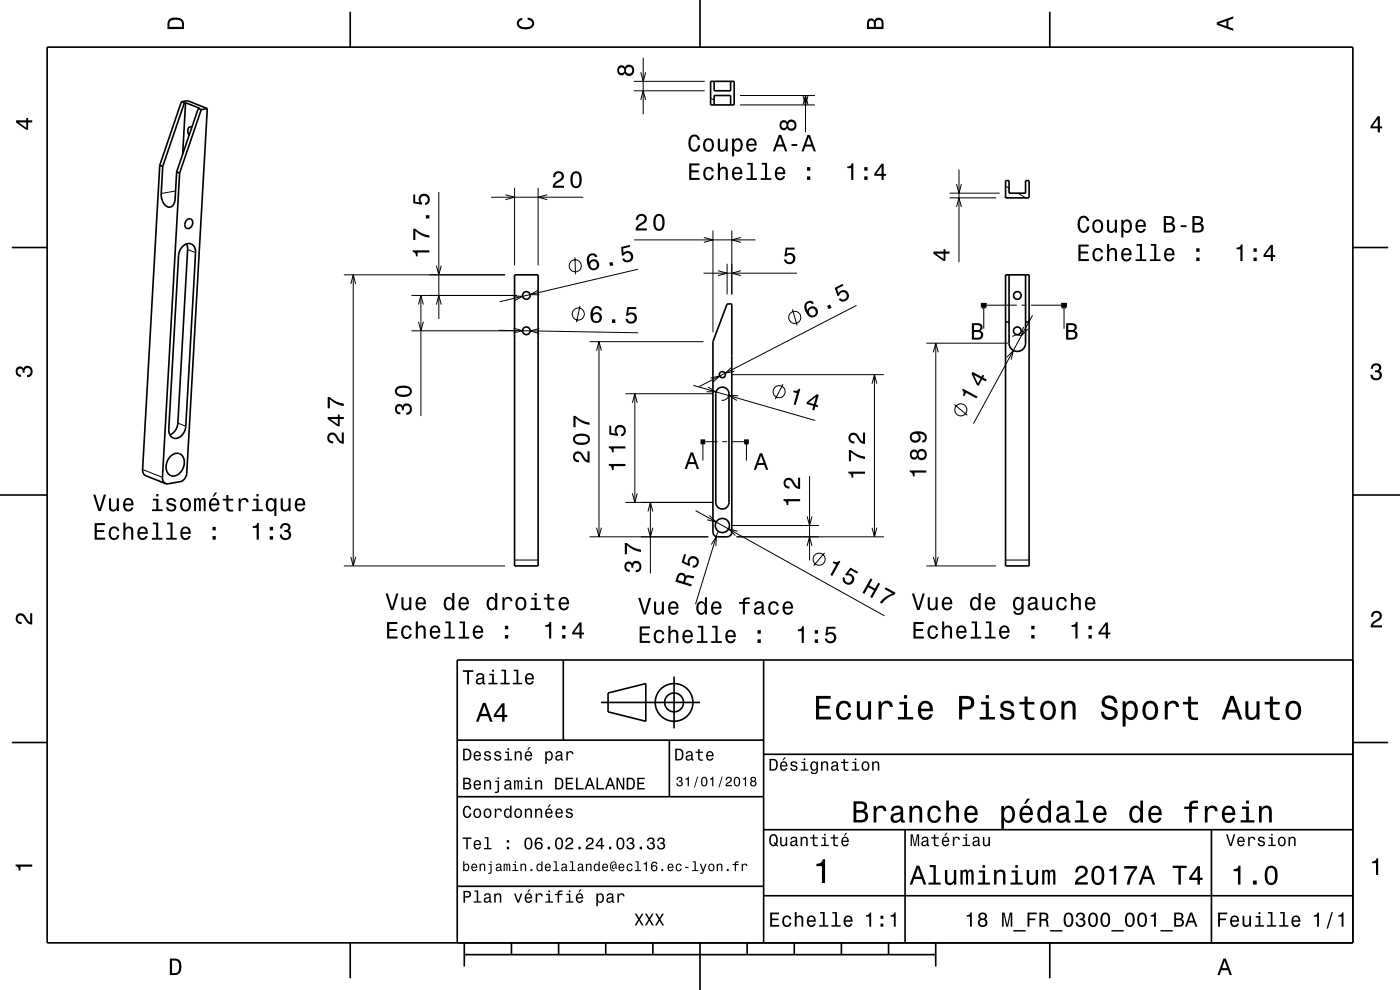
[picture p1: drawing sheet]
<svg xmlns="http://www.w3.org/2000/svg" width="297mm" height="210mm" viewBox="0 0 297 210" stroke-linecap="round" stroke-linejoin="round" font-family="sans-serif">
<g fill="none" stroke="#000" stroke-width=".21">
<path d="M134.5 19.3h15M134.5 17.3h15M135.9 15.3l.6 2 .5-2M136.5 12.3v12M109.2 39.8v16.5M114.2 39.8v16.5M135.9 21.2l.6-1.9 .5 1.9M150.7 20.8l.8 .4M157 22.3h15.9M157 20.3h15.9M170.4 20.3l.5 2 .5-2M170.4 22.2l.5-1.9 .5 1.9"/>
<path d="M170.9 20.3v7.8M202.9 39l.5 2 .6-2M203.4 36v19.6M213.3 39.5l.8 .4M37.2 40.5l-3 .6M39.8 52.9l1.7 .7M72.9 58.3h34.3M74.9 58.3v61.7M92.6 56.4l.5 1.9 .5-1.9M93.1 40.7v27M104.2 41.8h19.5M107.2 41.3l2 .5-2 .6"/>
<path d="M116.1 41.3l-1.9 .5 1.9 .6M122 54.6l.1 3.6M134.5 50.9h25.7M135.3 57.1l-29.3 6.9M149.2 57.9h19.9M149.3 50.4l1.9 .5-1.9 .5M151.2 48.9v21.6M152.3 57.4l1.9 .5-1.9 .6M154.2 55.9v6.6M155.2 48.9v13.6M157.2 50.4l-2 .5 2 .5M157.2 57.4l-2 .5 2 .6"/>
<path d="M201.4 42h9.9M201.4 41h10.7M202.9 43.9l.5-1.9 .6 1.9M213.3 41.8l.3 .2M215.9 41l1.7 1M74.4 60.2l.5-1.9 .6 1.9M87.3 62.7h22.4M87.3 70.2h22.4M88.8 64.6l.5-1.9 .5 1.9M88.8 68.2l.5 2 .5-2M89.3 62.7v25.5M92.6 64.6l.5-1.9 .5 1.9"/>
<path d="M105.8 70.1l29.6 .5M108.9 62.8l2 .1-1.8 .9M108.9 69.6l1.9 .6-1.9 .4M114.2 61.5l-1.7 1h1.9M114.4 69.7l-1.9 .5 1.9 .5M123.1 64.9l-.8 3.5M125.1 72.5h24.1M126.6 74.4l.5-1.9 .5 1.9M127.1 72.5v41.4M155.2 79.5h32.3M155.3 77.8l-1.5 1.4 2-.5M168.1 65.6l1 3.4"/>
<path d="M181.7 64.8l-33.5 17.3M185.5 79.5v34.4M196.5 72.8h17.3M198 74.7l.5-1.9 .5 1.9M198.5 72.8v47.2M208.4 65.5l.3-.8 .3 .8M208.7 64.7v5M209.3 64.7h6.4M213.6 75.8l1.4-1.5-.5 2M216.7 71.3a1.74 1.74 0 0 0-1.9 .1M216.7 64.7h1M217.1 69.3l-.4 2 1.3-1.5"/>
<path d="M218.7 64.7h6.4M219.1 66.9l-12.6 23M225.4 65.5l.3-.8 .3 .8M225.7 64.7v5M30.3 99.6l4.2 1.7M37.7 89.8l1.7 .6M132.7 83.5h18.5M134.2 85.5l.5-2 .5 2M134.7 83.5v23.1M147.1 81.7l25.8 7.5M148.9 94.3l.2-.6 .3 .6M149.1 93.7v4"/>
<path d="M149.6 93.7h2.6M150.2 82.1l1.7 1h-2M150.7 80.2l2-.4-1.5 1.3M153.2 93.7h1M154.6 83.5a1.4 1.4 0 0 1-1.5 1.4M155.2 93.7h2.7M156.6 83.9h-2l1.7 1M158.1 94.3l.3-.6 .2 .6M158.4 93.7v4M166.1 81.5l-1.6 3.2M185 81.4l.5-1.9 .5 1.9M202.5 85.8l2.7 2.3"/>
<path d="M74.4 118.1l.5 1.9 .6-1.9M109.2 118.8h5M125.1 113.9h25.1M126.6 111.9l.5 2 .5-2M132.7 106.6h18.5M134.2 104.6l.5 2 .5-2M137.5 108.5l.5-1.9 .5 1.9M137.5 111.9l.5 2 .5-2M138 106.6v15M147.6 108.3l40 22.3M150.5 109.3l1.4 1.4-1.9-.4M150.9 115.5l1.1-1.7-.1 2"/>
<path d="M152.2 112.9l-4.7 15.3M155.2 111.5h18.5M156.2 113.9h31.3M156.5 112.7l-1.9-.5 1.4 1.4M171.2 109.5l.5 2 .6-2M171.2 115.8l.5-1.9 .6 1.9M171.7 101v17.9M174.9 117.3l-2.3 2.7M185 111.9l.5 2 .5-2M198 118.1l.5 1.9 .5-1.9M213.3 118.8h5M72.9 120h34.3"/>
<path d="M196.5 120h14.8"/>
<circle cx="122" cy="56.4" r="1.28"/>
<circle cx="122.7" cy="66.6" r="1.28"/>
<circle cx="168.6" cy="67.3" r="1.28"/>
<circle cx="165.3" cy="83.1" r="1.28"/>
<circle cx="203.8" cy="86.9" r="1.28"/>
<circle cx="173.8" cy="118.6" r="1.28"/>
</g>
<g fill="none" stroke="#000" stroke-width=".35">
<path d="M10 10h277v190h-277zM74.3 2.5v7.5M148.5 0v10M150.7 17.3h5v5h-5zM151.5 17.3v2h3.5v-2M222.7 2.5v7.5M33.9 35.1l-3.6 64.5a1.26 1.26 0 0 0 .6 1.3l4.2 1.7M33.9 35.1l.6 .2M34.5 35.3l-.3 5.8a2.42 2.42 0 0 0 1.9 2.8 1.7 1.7 0 0 0 1-1.7l.4-5.7M37.5 36.5l.6 .2M38.1 36.7l-3.6 64.6a1.26 1.26 0 0 0 .6 1.3M38.5 21.6l.6 .2"/>
<path d="M38.5 21.6l1.3-.2 4.2 1.6M38.5 21.6l-4.6 13.5M39.1 21.8l-4.6 13.5M39.4 21.8h-.3M39.4 21.8l2.9 1.2h-.2M39.4 21.8l-.6 10.9M40.7 27a.65 .65 0 0 0-.8 .1 .65 .65 0 0 0-.1 .8l.3 .8M42.1 23l-4.6 13.5M42.1 23l.6 .3M42.7 23.3l-4.6 13.4M44 23l-4.4 77.3a1.98 1.98 0 0 1-1.4 1.9l-2.5 .4h-.6M44 23l-1.3 .3"/>
<path d="M151.5 22.3v-2h3.5v2M213.3 38.3h.8v2.7h3.5v-2.7h.7v3.7h-5zM2.5 52.5h7.5M38.7 52.3a1.56 1.56 0 0 1 1.9-.5 1.56 1.56 0 0 1 .9 1.8l-2.1 36.8a2.31 2.31 0 0 1-2.8 2.5 1.84 1.84 0 0 1-.8-1.8l2.1-37 .3-1zM39.5 46.8a.79 .79 0 0 1 1.2-.2 .79 .79 0 0 1 .1 1.1 .83 .83 0 0 1-1.1 .8 .83 .83 0 0 1-.4-1.3zM39.6 51.7l.2 1.2-2.1 36.9-.1 .8a2.66 2.66 0 0 1-1.6 1.6M109.2 58.3h5v61.7h-5zM213.3 58.3h5v61.7h-5zM214.1 58.3v14.5a1.75 1.75 0 0 0 1.7 1.7 1.75 1.75 0 0 0 1.8-1.7v-14.5M287 52.5h7.5M154.2 64.5h1v48.4l-.1 .5-.6 .4-2.3 .1-.7-.3-.3-.7v-40.4zM213.3 68.3h.8"/>
<path d="M217.6 68.3h.7M36.2 96.7a1.65 1.65 0 0 1 2.1-.4 1.65 1.65 0 0 1 .8 1.9 2.51 2.51 0 0 1-2.9 2.7 2.63 2.63 0 0 1 0-4.2zM152.3 82.5a1.4 1.4 0 0 1 1.5-.3 1.4 1.4 0 0 1 .8 1.3v23.1a1.4 1.4 0 0 1-1.4 1.4 1.4 1.4 0 0 1-1.4-1.4v-23.1l.2-.6zM0 105h10M287 105h10M119.5 140v17M162 140v60M287 140h-190v60M2.5 157.5h7.5M97 157h65M127.5 149h21M129 147l8-2v8l-8-2z"/>
<path d="M142 157v12M143 143.5v11M287 157.5h7.5M97 169h65M162 176h125M162 160h125M192 176v24M257 176v24M97 188h65M162 190h125M74.3 200v7.5M98.5 202.5h100"/>
<path d="M98.5 200v5M108.5 200v2.5M118.5 200v2.5M128.5 200v2.5M138.5 200v2.5M148.5 200v10M158.5 200v2.5M168.5 200v2.5M178.5 200v2.5M188.5 200v2.5M198.5 200v5M222.7 200v7.5"/>
<circle cx="111.7" cy="70.2" r=".81"/>
<circle cx="111.7" cy="62.7" r=".81"/>
<circle cx="153.2" cy="79.5" r=".65"/>
<circle cx="215.8" cy="62.7" r=".81"/>
<circle cx="215.8" cy="70.2" r=".81"/>
<circle cx="153.2" cy="111.5" r="1.5"/>
<circle cx="143" cy="149" r="2"/>
<circle cx="143" cy="149" r="4"/>
</g>
<path d="M208.1 64.7h1.2M225.1 64.7h1.2M148.6 93.7h1M157.9 93.7h1" fill="none" stroke="#000" stroke-width="1" stroke-linecap="butt"/>
<g fill="#000">
<path d="M36 4a2.18 2.18 0 0 0-.5 2.2h3.5v-1.2a1.43 1.43 0 0 0-1.7-1.3zM36.3 4.4a2.15 2.15 0 0 1 2.2 .3l.1 1h-2.6v-1z" fill-rule="evenodd"/>
<path d="M109.9 4.2l.9-.4v.4a.7 .7 0 0 0-.7 .5 .7 .7 0 0 0 .3 .8 1.7 1.7 0 0 0 2.5-.5 .9 .9 0 0 0-1-.8v-.5a1.24 1.24 0 0 1 1.4 1.1 1.24 1.24 0 0 1-1 1.4 2.22 2.22 0 0 1-2.5-.7l-.2-.5z" fill-rule="evenodd"/>
<path d="M131.2 14.1a1.05 1.05 0 0 0-.2 1.4 1.05 1.05 0 0 0 1.3 .4l.3-.4a1.11 1.11 0 0 0 1.5 .5 1.11 1.11 0 0 0 .4-1.6 1.03 1.03 0 0 0-.9-.7 1.03 1.03 0 0 0-1 .6l-.2-.2a.84 .84 0 0 0-1.2 0zM132.8 14.9a.71 .71 0 0 1 1.4 0 .71 .71 0 0 1-1.4 0zM131.3 14.9a.6 .6 0 0 1 1.2 0 .6 .6 0 0 1-1.2 0z" fill-rule="evenodd"/>
<path d="M184.2 4.2l-.3 .7v1.3h3.5v-1.3a.98 .98 0 0 0-.7-1.1 .98 .98 0 0 0-1.2 .6 .84 .84 0 0 0-1.3-.2zM184.5 4.5a.54 .54 0 0 1 .6-.1 .54 .54 0 0 1 .3 .6v.7h-1zM185.9 4.4a.62 .62 0 0 1 .8-.1 .62 .62 0 0 1 .3 .6v.8h-1.2z" fill-rule="evenodd"/>
<path d="M258.1 4.7v.6l3.5 1.2v-.4l-1-.4v-1.4l1-.4v-.4zM258.6 5l1.6-.5v1z" fill-rule="evenodd"/>
<path d="M3.4 25.5v.5l2.1 1.5h.5v-1.5h.8v-.5h-.8v-.5h-.4v.5zM4 26h1.6v1.1z" fill-rule="evenodd"/>
<path d="M117.6 36.6l-.2 .4-.1 .6h.5a.7 .7 0 0 1 .5-.9 .7 .7 0 0 1 .8 .5 .7 .7 0 0 1-.4 .9 1.8 1.8 0 0 0-1.5 1.7h2.4v-.4h-1.9a2.2 2.2 0 0 1 1.5-1.2 1.13 1.13 0 0 0 .1-1.6 1.13 1.13 0 0 0-1.7 0zM121.3 36.8a2.67 2.67 0 0 0 .4 3 1.14 1.14 0 0 0 1.6-.9 2.31 2.31 0 0 0-.6-2.5l-.5-.1-.5 .1zM121.9 36.8h.6a2.38 2.38 0 0 1 0 2.6h-.6a2.37 2.37 0 0 1 0-2.6z" fill-rule="evenodd"/>
<path d="M146.2 34.7v3.5h2.2v-.5h-1.7v-1.1h1.5v-.5h-1.5v-1h1.7v-.4zM149.5 35.7a1.53 1.53 0 0 0 .8 2.6 1.06 1.06 0 0 0 1.1-1.1h-.4a.67 .67 0 0 1-.6 .7 .67 .67 0 0 1-.7-.6 1.12 1.12 0 0 1 .6-1.6 .6 .6 0 0 1 .7 .7h.4a1.09 1.09 0 0 0-.7-1 1.09 1.09 0 0 0-1.2 .3zM152.3 34.5v3.7h.4v-1.6a.63 .63 0 0 1 .4-.8 .63 .63 0 0 1 .8 .4l.1 2h.4v-1.8a.88 .88 0 0 0-.6-1 .88 .88 0 0 0-1.1 .4v-1.3zM155.6 35.7a1.55 1.55 0 0 0 .8 2.6 1.06 1.06 0 0 0 1-.9h-.4l-.2 .3-.4 .2a.76 .76 0 0 1-.7-1h1.8a1.17 1.17 0 0 0-.5-1.3 1.17 1.17 0 0 0-1.4 .1zM155.9 36a.66 .66 0 0 1 .8-.2 .66 .66 0 0 1 .3 .8h-1.3zM158.6 34.5v.4h.6v2.9h-.9v.4h2.3v-.4h-.9v-3.3zM161.6 34.5v.4h.7v2.9h-.9v.4h2.2v-.4h-.9v-3.3zM164.7 35.7a1.54 1.54 0 0 0 .8 2.6 1.06 1.06 0 0 0 1.1-.9h-.5l-.2 .3-.4 .2a.76 .76 0 0 1-.7-1h1.8a1.17 1.17 0 0 0-.5-1.3 1.17 1.17 0 0 0-1.4 .1zM165 36a.66 .66 0 0 1 .8-.2 .66 .66 0 0 1 .3 .8h-1.3zM171.2 37.4v.8h.7v-.8zM171.2 35.5v.7h.7v-.7z" fill-rule="evenodd"/>
<path d="M146.4 29a2.51 2.51 0 0 0 .4 3.1 1.27 1.27 0 0 0 1.8-1.3h-.5a.82 .82 0 0 1-1.1 .9 2.08 2.08 0 0 1 0-2.7 .72 .72 0 0 1 1 .7h.5a1.19 1.19 0 0 0-.8-1.1 1.19 1.19 0 0 0-1.3 .4zM149.4 29.7a1.53 1.53 0 0 0 .9 2.5 1.48 1.48 0 0 0 1.2-1.4 1.48 1.48 0 0 0-1.2-1.5l-.5 .1zM149.8 30a.67 .67 0 0 1 .7-.3 .67 .67 0 0 1 .5 .6 1.11 1.11 0 0 1-.7 1.5 1.17 1.17 0 0 1-.5-1.8zM152.3 29.4v1.8a.89 .89 0 0 0 .6 1 .89 .89 0 0 0 1.1-.5v.4h.4v-2.7h-.5v1.6a.65 .65 0 0 1-.3 .7 .65 .65 0 0 1-.9-.3v-2zM155.3 29.4v3.8h.4v-1.5a.93 .93 0 0 0 1 .5 .93 .93 0 0 0 .8-.8 1.5 1.5 0 0 0-1-2.1l-.4 .1-.4 .4v-.4zM155.9 30a.63 .63 0 0 1 .7-.3 .63 .63 0 0 1 .5 .6 1.13 1.13 0 0 1-.7 1.5 1.19 1.19 0 0 1-.5-1.8zM158.6 29.7a1.54 1.54 0 0 0 .8 2.5 1.07 1.07 0 0 0 1.1-.9h-.5l-.2 .4-.3 .1a.76 .76 0 0 1-.7-.9h1.7a1.16 1.16 0 0 0-.5-1.4 1.16 1.16 0 0 0-1.4 .2zM158.9 29.9a.66 .66 0 0 1 .8-.1 .66 .66 0 0 1 .4 .7h-1.3zM165.2 28.6l-1.3 3.5h.5l.4-1h1.4l.3 1h.5l-1.3-3.5zM165.5 29.1l.5 1.6h-1.1zM167.9 30.6v.4h1.2v-.4zM171.3 28.6l-1.3 3.5h.5l.4-1h1.4l.3 1h.5l-1.3-3.5zM171.6 29.1l.5 1.6h-1.1z" fill-rule="evenodd"/>
<path d="M165.6 25.8a1.05 1.05 0 0 0-.2 1.3 1.05 1.05 0 0 0 1.3 .4l.3-.3a1.11 1.11 0 0 0 1.5 .4 1.11 1.11 0 0 0 .4-1.6 1.03 1.03 0 0 0-.9-.7 1.03 1.03 0 0 0-1 .6l-.1-.2a.84 .84 0 0 0-1.3 .1zM167.2 26.6a.71 .71 0 0 1 1.4 0 .71 .71 0 0 1-1.4 0zM165.7 26.6a.6 .6 0 0 1 1.2 0 .6 .6 0 0 1-1.2 0z" fill-rule="evenodd"/>
<path d="M179.8 35.3v.4h.8v2.5h.4v-3.6h-.3a.77 .77 0 0 1-.9 .7zM183.3 37.4v.8h.7v-.8zM183.3 35.5v.7h.7v-.7zM187 34.7l-1.5 2.2v.4h1.5v.9h.5v-.9h.5v-.4h-.5v-2.2zM187 35.3v1.6h-1.1z" fill-rule="evenodd"/>
<path d="M292.3 24.7l-1.6 2.1v.4h1.6v.9h.4v-.9h.5v-.4h-.5v-2.1zM292.3 25.2v1.6h-1.1z" fill-rule="evenodd"/>
<path d="M87.6 53.1v.3a.77 .77 0 0 1 .6 1h.4v-.8h2.5v-.5zM87.7 48.5v2.4h.4v-1.9a5.2 5.2 0 0 0 3 1.4v-.5a5.3 5.3 0 0 1-3-1.4zM90.3 45.6v.7h.8v-.7zM87.7 41.3v1.8l1.8 .3v-.4a.79 .79 0 0 1-.2-1.2 .79 .79 0 0 1 1.2 0 .79 .79 0 0 1-.1 1.2h-.2v.5a1.21 1.21 0 0 0 1-1.5 1.21 1.21 0 0 0-1.6-.8 1.21 1.21 0 0 0-.6 1.7l-.9-.1v-1.5z" fill-rule="evenodd"/>
<path d="M124.9 54a2.23 2.23 0 0 0 .7 3.3 1.16 1.16 0 0 0 1.5-.6 1.16 1.16 0 0 0-.6-1.5 1.16 1.16 0 0 0-1.5 .4 1.03 1.03 0 0 1 .5-1.4 .58 .58 0 0 1 .8 .4l.4-.1a1.1 1.1 0 0 0-1.8-.5zM125.2 56.2a.75 .75 0 0 1 1.4 0 .75 .75 0 0 1-1.4 0zM129.3 55.7l.1 .7 .7-.1-.2-.7zM131.8 52.4l.1 1.9 .4-.1a.79 .79 0 0 1 1.1-.5 .79 .79 0 0 1 .3 1.1 .79 .79 0 0 1-1.1 .2l-.2-.2-.4 .1a1.21 1.21 0 0 0 1.7 .7 1.21 1.21 0 0 0 .4-1.8 1.21 1.21 0 0 0-1.8-.1l-.1-1 1.5-.3-.1-.4z" fill-rule="evenodd"/>
<path d="M135.2 45.7l-.3 .9h.5a.71 .71 0 0 1 .5-.8 .71 .71 0 0 1 .8 .5 .71 .71 0 0 1-.5 .9 1.8 1.8 0 0 0-1.4 1.7h2.4v-.4h-1.9a2.23 2.23 0 0 1 1.5-1.2 1.13 1.13 0 0 0 .1-1.7 1.13 1.13 0 0 0-1.7 .1zM138.9 45.8a2.68 2.68 0 0 0 .4 3.1 1.14 1.14 0 0 0 1.6-.9 2.31 2.31 0 0 0-.6-2.5l-.5-.1-.5 .1zM139.5 45.9h.6a2.38 2.38 0 0 1 0 2.6h-.6a2.37 2.37 0 0 1 0-2.6z" fill-rule="evenodd"/>
<path d="M166.7 52.5h1.9v.4h-1.6l-.1 1a1.21 1.21 0 0 1 1.7 .5 1.21 1.21 0 0 1-.8 1.7 1.21 1.21 0 0 1-1.5-1.1h.5a.8 .8 0 0 0 1.2 .4 .8 .8 0 0 0 0-1.3 .8 .8 0 0 0-1.2 .3h-.4z" fill-rule="evenodd"/>
<path d="M198 53.4v.4l2.1 1.6h.5v-1.6h.8v-.4h-.8v-.5h-.4v.5zM198.6 53.8h1.6v1.1z" fill-rule="evenodd"/>
<path d="M228.8 51.9v3.5h2.2v-.4h-1.8v-1.2h1.6v-.4h-1.6v-1.1h1.8v-.4zM232.1 53a1.53 1.53 0 0 0 .8 2.5 1.07 1.07 0 0 0 1.1-1.1h-.4a.67 .67 0 0 1-.7 .7 .67 .67 0 0 1-.7-.6 1.11 1.11 0 0 1 .7-1.5 .6 .6 0 0 1 .7 .6h.4a1.09 1.09 0 0 0-.8-1 1.09 1.09 0 0 0-1.1 .4zM234.9 51.8v3.6h.4v-1.6a.64 .64 0 0 1 .4-.8 .64 .64 0 0 1 .8 .4v2h.5v-1.8a.88 .88 0 0 0-.6-1 .88 .88 0 0 0-1.1 .5v-1.3zM238.1 53a1.54 1.54 0 0 0 .8 2.5 1.06 1.06 0 0 0 1.1-.9h-.4l-.2 .4-.4 .1a.76 .76 0 0 1-.7-.9h1.8a1.16 1.16 0 0 0-.5-1.4 1.16 1.16 0 0 0-1.5 .2zM238.5 53.2a.66 .66 0 0 1 .8-.2 .66 .66 0 0 1 .3 .8h-1.3zM241.1 51.8v.3h.7v2.9h-.9v.4h2.3v-.4h-.9v-3.2zM244.2 51.8v.3h.7v2.9h-1v.4h2.3v-.4h-.9v-3.2zM247.2 53a1.54 1.54 0 0 0 .8 2.5 1.05 1.05 0 0 0 1.1-.9h-.4l-.2 .4-.4 .1a.76 .76 0 0 1-.7-.9h1.8a1.16 1.16 0 0 0-.5-1.4 1.16 1.16 0 0 0-1.5 .2zM247.6 53.2a.66 .66 0 0 1 .8-.2 .66 .66 0 0 1 .3 .8h-1.3zM253.8 54.6v.8h.7v-.8zM253.8 52.7v.7h.7v-.7z" fill-rule="evenodd"/>
<path d="M228.9 46.2a2.52 2.52 0 0 0 .4 3.1 1.27 1.27 0 0 0 1.8-1.3h-.4a.82 .82 0 0 1-1.1 .9 2.08 2.08 0 0 1-.1-2.7 .72 .72 0 0 1 1.1 .7h.5a1.19 1.19 0 0 0-.9-1.1 1.19 1.19 0 0 0-1.3 .4zM232 46.9a1.53 1.53 0 0 0 .9 2.5 1.48 1.48 0 0 0 1.1-1.4 1.48 1.48 0 0 0-1.1-1.5l-.5 .1zM232.3 47.2a.67 .67 0 0 1 .8-.3 .67 .67 0 0 1 .4 .6 1.11 1.11 0 0 1-.6 1.5 1.17 1.17 0 0 1-.6-1.8zM234.8 46.6v1.8a.89 .89 0 0 0 .7 1 .89 .89 0 0 0 1-.5v.4h.5v-2.7h-.5v1.6a.65 .65 0 0 1-.4 .8 .65 .65 0 0 1-.8-.3v-2.1zM237.9 46.6v3.8h.4v-1.5a.93 .93 0 0 0 1 .5 .93 .93 0 0 0 .8-.8 1.5 1.5 0 0 0-1-2.1l-.5 .2-.3 .3v-.4zM238.5 47.2a.63 .63 0 0 1 .7-.2 .63 .63 0 0 1 .4 .5 1.13 1.13 0 0 1-.6 1.5 1.18 1.18 0 0 1-.5-1.8zM241.2 46.9a1.54 1.54 0 0 0 .8 2.5 1.05 1.05 0 0 0 1.1-.8h-.5l-.2 .3-.4 .1a.76 .76 0 0 1-.7-.9h1.8a1.16 1.16 0 0 0-.5-1.4 1.16 1.16 0 0 0-1.4 .2zM241.5 47.1a.66 .66 0 0 1 .8-.1 .66 .66 0 0 1 .3 .7h-1.3zM246.9 45.8v3.5h1.3a.98 .98 0 0 0 1.1-.7 .98 .98 0 0 0-.6-1.2 .86 .86 0 0 0 .4-1 .86 .86 0 0 0-1-.6zM247.4 46.2h.7a.53 .53 0 0 1 .6 .6 .53 .53 0 0 1-.7 .5h-.6zM247.4 47.7h.7a.61 .61 0 0 1 .7 .6 .61 .61 0 0 1-.7 .6h-.7zM250.5 47.8v.4h1.2v-.4zM253 45.8v3.5h1.3a.98 .98 0 0 0 1.1-.7 .98 .98 0 0 0-.6-1.2 .86 .86 0 0 0 .4-1 .86 .86 0 0 0-1-.6zM253.4 46.2h.7a.53 .53 0 0 1 .7 .6 .53 .53 0 0 1-.7 .5h-.7zM253.4 47.7h.8a.61 .61 0 0 1 .7 .6 .61 .61 0 0 1-.7 .6h-.8z" fill-rule="evenodd"/>
<path d="M262.3 52.5v.4h.8v2.5h.5v-3.5h-.3a.77 .77 0 0 1-1 .6zM265.9 54.6v.8h.7v-.8zM265.9 52.7v.7h.7v-.7zM269.6 52l-1.6 2.1v.4h1.6v.9h.4v-.9h.5v-.4h-.5v-2.1zM269.6 52.5v1.6h-1.1z" fill-rule="evenodd"/>
<path d="M125.8 65.2l-.4 .8a1.75 1.75 0 0 0 1.1 2.5 1.15 1.15 0 0 0 1.2-1.5 1.15 1.15 0 0 0-1.9-.4 1.02 1.02 0 0 1 .8-1.3 .58 .58 0 0 1 .6 .6h.5a1.12 1.12 0 0 0-.7-.9 1.12 1.12 0 0 0-1.2 .2zM125.7 67.4a.75 .75 0 0 1 1.5 0 .75 .75 0 0 1-1.5 0zM129.8 67.7v.8h.7v-.7zM133.1 65.1l-.3 1.9h.4a.8 .8 0 0 1 1.2-.2 .8 .8 0 0 1-.1 1.2 .8 .8 0 0 1-1.2-.4h-.4a1.21 1.21 0 0 0 1.5 1.1 1.21 1.21 0 0 0 .8-1.6 1.21 1.21 0 0 0-1.7-.6l.1-1 1.6 .1v-.4z" fill-rule="evenodd"/>
<path d="M171 64.1a2.12 2.12 0 0 0 1.3 3.3 1.16 1.16 0 0 0 1.2-1 1.16 1.16 0 0 0-.8-1.3 1.16 1.16 0 0 0-1.4 .7 1.03 1.03 0 0 1 .2-1.5 .58 .58 0 0 1 .8 .2l.4-.2a1.03 1.03 0 0 0-1.7-.2zM171.6 66.2a.75 .75 0 0 1 1.5 0 .75 .75 0 0 1-1.5 0zM175.5 64.9l.3 .7 .6-.3-.3-.7zM177.1 61.1l.6 1.7 .3-.1a.8 .8 0 0 1 1-.8 .8 .8 0 0 1 .5 1.1 .8 .8 0 0 1-1.2 .3l-.4 .2a1.21 1.21 0 0 0 1.8 .2 1.21 1.21 0 0 0 0-1.8 1.21 1.21 0 0 0-1.8 .3l-.3-.9 1.3-.7-.2-.4z" fill-rule="evenodd"/>
<path d="M206.2 68.5v3.5h1.3a.98 .98 0 0 0 1.1-.7 .98 .98 0 0 0-.6-1.1 .86 .86 0 0 0 .4-1.1 .86 .86 0 0 0-1-.6zM206.6 69h.8a.53 .53 0 0 1 .6 .5 .53 .53 0 0 1-.7 .5h-.7zM206.6 70.4h.8a.61 .61 0 0 1 .7 .6 .61 .61 0 0 1-.7 .6h-.8z" fill-rule="evenodd"/>
<path d="M226.2 68.5v3.5h1.3a.98 .98 0 0 0 1.1-.7 .98 .98 0 0 0-.6-1.1 .86 .86 0 0 0 .4-1.1 .86 .86 0 0 0-1-.6zM226.6 69h.8a.53 .53 0 0 1 .6 .5 .53 .53 0 0 1-.7 .5h-.7zM226.6 70.4h.8a.61 .61 0 0 1 .7 .6 .61 .61 0 0 1-.7 .6h-.8z" fill-rule="evenodd"/>
<path d="M291.1 77.4a1.08 1.08 0 0 1 1.4-.2 1.08 1.08 0 0 1 .4 1.2l-.3 .3a1.06 1.06 0 0 1 .5 1.3 1.06 1.06 0 0 1-1.2 .7 1.1 1.1 0 0 1-1.2-1.2h.5a.71 .71 0 0 0 1 .8 .71 .71 0 0 0 .1-1.3h-.6v-.4a.61 .61 0 0 0 .8-.3 .61 .61 0 0 0-.2-.8 .61 .61 0 0 0-.9 .2l-.1 .5h-.5z" fill-rule="evenodd"/>
<path d="M3.6 78a.86 .86 0 0 1 1.4 .2 1.06 1.06 0 0 1 1.2-.6 1.06 1.06 0 0 1 .7 1.2 1.1 1.1 0 0 1-1.2 1.2v-.4a.71 .71 0 0 0 .8-1 .71 .71 0 0 0-1.3-.1v.6h-.4a.61 .61 0 0 0-.3-.8 .61 .61 0 0 0-.8 .2 .61 .61 0 0 0 .2 .8l.6 .2v.4a1.15 1.15 0 0 1-1.2-.6 1.15 1.15 0 0 1 .3-1.3z" fill-rule="evenodd"/>
<path d="M69.7 92.1a1.2 1.2 0 0 0-.2 1.3 1.2 1.2 0 0 0 1.2 .7v-.5a.7 .7 0 0 1-.9-.5 .7 .7 0 0 1 .5-.9 .7 .7 0 0 1 .9 .5 1.8 1.8 0 0 0 1.7 1.4v-2.4h-.4v1.9a2.22 2.22 0 0 1-1.2-1.4 1.11 1.11 0 0 0-1.6-.1zM69.5 88.4v.5l2.1 1.5h.5v-1.5h.8v-.5h-.8v-.5h-.4v.5zM70.1 88.9h1.6v1.1zM69.5 84.2v2.4h.5v-1.9a5.2 5.2 0 0 0 2.9 1.4v-.5a5.3 5.3 0 0 1-3-1.4z" fill-rule="evenodd"/>
<path d="M84 86a1.17 1.17 0 0 0-.2 1.2 1.17 1.17 0 0 0 1.1 .7v-.4a.62 .62 0 0 1-.7-.4 .62 .62 0 0 1 .2-.8 .62 .62 0 0 1 .8 .3l.1 .4h.4a.72 .72 0 0 1 .4-.9 .72 .72 0 0 1 .9 .5 .72 .72 0 0 1-.5 .9h-.3v.5a1.18 1.18 0 0 0 1.2-1.5 1.18 1.18 0 0 0-1.8-.6l-.2 .2a.86 .86 0 0 0-1.4-.1zM84.2 82.1a1.13 1.13 0 0 0-.4 1.2 1.13 1.13 0 0 0 1 .8 2.28 2.28 0 0 0 2.5-.6 1.14 1.14 0 0 0-.9-1.6 2.85 2.85 0 0 0-2.2 .2zM84.3 82.7a2.38 2.38 0 0 1 2.6 0v.6a2.37 2.37 0 0 1-2.6 0z" fill-rule="evenodd"/>
<path d="M121.8 96.1a1.2 1.2 0 0 0-.2 1.3 1.2 1.2 0 0 0 1.2 .7v-.5a.7 .7 0 0 1-.8-.5 .7 .7 0 0 1 .5-.9 .7 .7 0 0 1 .8 .5 1.81 1.81 0 0 0 1.8 1.4v-2.4h-.5v1.9a2.23 2.23 0 0 1-1.1-1.4 1.11 1.11 0 0 0-1.7-.1zM122 92.3a1.13 1.13 0 0 0-.4 1.2 1.13 1.13 0 0 0 1 .8 2.28 2.28 0 0 0 2.5-.6 1.14 1.14 0 0 0-.9-1.7 2.89 2.89 0 0 0-2.2 .3zM122.1 92.8a2.38 2.38 0 0 1 2.6 0v.7a2.38 2.38 0 0 1-2.6 0zM121.6 88.2v2.4h.5v-1.9a5.2 5.2 0 0 0 3 1.4v-.5a5.3 5.3 0 0 1-3-1.4z" fill-rule="evenodd"/>
<path d="M129.2 98.4v.4a.77 .77 0 0 1 .6 .9h.4v-.8h2.5v-.5zM129.2 94.7v.3a.77 .77 0 0 1 .6 1h.4v-.9h2.5v-.4zM129.3 90.3v1.9l1.8 .3v-.4a.8 .8 0 0 1-.2-1.3 .8 .8 0 0 1 1.2 .1 .8 .8 0 0 1-.3 1.2v.5a1.21 1.21 0 0 0 1-1.5 1.21 1.21 0 0 0-1.6-.9 1.21 1.21 0 0 0-.6 1.8l-.9-.2v-1.5z" fill-rule="evenodd"/>
<path d="M146.5 96l-1.3 3.5h.5l.4-1.1h1.4l.3 1.1h.5l-1.3-3.5zM146.8 96.5l.5 1.5h-1.1z" fill-rule="evenodd"/>
<path d="M161.2 96.2l-1.3 3.5h.5l.3-1.1h1.4l.4 1.1h.5l-1.3-3.5zM161.4 96.7l.6 1.5h-1.1z" fill-rule="evenodd"/>
<path d="M168.4 82.8l-.1 .4 .8 .2-.7 2.4 .4 .1 1-3.4-.4-.1a.77 .77 0 0 1-1 .4zM171.2 85.2l-.1 .5 1.4 .4-.2 .8 .4 .2 .3-.9 .5 .2 .1-.4-.5-.2 .6-2-.5-.2zM171.6 85.4l1.5-1.2-.4 1.5z" fill-rule="evenodd"/>
<path d="M204.3 82.4l-.2 .3a.77 .77 0 0 1 .2 1.2l.3 .1 .4-.7 2.1 1.2 .3-.4zM206.3 78.9l-.2 .4 1.1 2.3 .4 .3 .8-1.4 .7 .4 .2-.4-.7-.4 .2-.4-.3-.2-.3 .4zM206.6 79.6l1.4 .7-.5 1z" fill-rule="evenodd"/>
<path d="M20.1 111v3.5h2.2v-.5h-1.8v-1.1h1.6v-.5h-1.6v-1h1.8v-.4zM23.4 112a1.53 1.53 0 0 0 .8 2.6 1.06 1.06 0 0 0 1.1-1.1h-.4a.67 .67 0 0 1-.7 .7 .67 .67 0 0 1-.7-.6 1.12 1.12 0 0 1 .7-1.5 .6 .6 0 0 1 .7 .6h.4a1.09 1.09 0 0 0-.8-1 1.09 1.09 0 0 0-1.1 .3zM26.2 110.8v3.7h.4v-1.6a.63 .63 0 0 1 .4-.8 .63 .63 0 0 1 .8 .4v2h.5v-1.8a.88 .88 0 0 0-.6-1 .88 .88 0 0 0-1.1 .5v-1.4zM29.4 112a1.54 1.54 0 0 0 .8 2.6 1.06 1.06 0 0 0 1.1-.9h-.4l-.2 .3-.4 .2a.76 .76 0 0 1-.7-1h1.8a1.17 1.17 0 0 0-.5-1.3 1.17 1.17 0 0 0-1.5 .1zM29.8 112.3a.66 .66 0 0 1 .8-.2 .66 .66 0 0 1 .3 .8h-1.3zM32.4 110.8v.4h.7v2.9h-.9v.4h2.3v-.4h-.9v-3.3zM35.5 110.8v.4h.7v2.9h-1v.4h2.3v-.4h-.9v-3.3zM38.5 112a1.54 1.54 0 0 0 .8 2.6 1.06 1.06 0 0 0 1.1-.9h-.4l-.2 .3-.4 .2a.76 .76 0 0 1-.7-1h1.8a1.17 1.17 0 0 0-.5-1.3 1.17 1.17 0 0 0-1.5 .1zM38.9 112.3a.66 .66 0 0 1 .8-.2 .66 .66 0 0 1 .3 .8h-1.3zM45.1 113.7v.8h.7v-.8zM45.1 111.8v.7h.7v-.7z" fill-rule="evenodd"/>
<path d="M19.8 104.9l1.1 3.5h.5l1.1-3.5h-.5l-.9 3-.9-3zM23.1 105.7v1.8a.89 .89 0 0 0 .6 1 .89 .89 0 0 0 1.1-.5v.4h.4v-2.7h-.4v1.6a.64 .64 0 0 1-.4 .7 .64 .64 0 0 1-.8-.3v-2zM26.4 106a1.54 1.54 0 0 0 .8 2.5 1.05 1.05 0 0 0 1.1-.9h-.5l-.2 .4-.3 .1a.76 .76 0 0 1-.7-.9h1.7a1.16 1.16 0 0 0-.5-1.4 1.16 1.16 0 0 0-1.4 .2zM26.7 106.2a.66 .66 0 0 1 .8-.1 .66 .66 0 0 1 .4 .7h-1.3zM32.5 105.8v.4h.7v1.8h-1v.4h2.3v-.4h-.9v-2.2zM33.1 104.8v.5h.5v-.5zM35.6 105.8a.76 .76 0 0 0-.3 .9 .76 .76 0 0 0 .8 .5l.8 .3a.63 .63 0 0 1-.6 .7 .63 .63 0 0 1-.6-.6h-.5a1.07 1.07 0 0 0 1.2 .9 1.07 1.07 0 0 0 1-1.2l-.5-.4-1-.3a.54 .54 0 0 1 .4-.7 .54 .54 0 0 1 .6 .5h.4a1.03 1.03 0 0 0-.7-.8 1.03 1.03 0 0 0-1 .2zM38.5 106a1.53 1.53 0 0 0 .9 2.5 1.48 1.48 0 0 0 1.1-1.4 1.48 1.48 0 0 0-1.1-1.5l-.5 .1zM38.8 106.3a.67 .67 0 0 1 .7-.3 .67 .67 0 0 1 .5 .6 1.11 1.11 0 0 1-.6 1.5 1.17 1.17 0 0 1-.6-1.8zM41.2 105.7v2.7h.4v-1.8a.49 .49 0 0 1 .3-.6l.3 .3v2.1h.4v-2.1l.4-.3 .2 .1v.4v1.9h.4v-1.9a.69 .69 0 0 0-.5-.9l-.6 .4-.1-.3-.3-.1-.5 .4v-.3zM45.6 104.5l-.5 .8h.3l.7-.8zM44.6 106a1.55 1.55 0 0 0 .8 2.5 1.06 1.06 0 0 0 1.1-.9h-.4l-.3 .4-.3 .1a.76 .76 0 0 1-.7-.9h1.7a1.17 1.17 0 0 0-.4-1.4 1.17 1.17 0 0 0-1.5 .2zM45 106.2a.66 .66 0 0 1 .8-.1 .66 .66 0 0 1 .3 .7h-1.3zM48 105v.8h-.7v.4h.7v1.8a1.05 1.05 0 0 0 1.5 .5v-.4a.68 .68 0 0 1-1-.3v-1.6h1v-.4h-1v-.8zM50.6 105.7v2.7h.5v-1.5a.66 .66 0 0 1 .3-.8 .66 .66 0 0 1 .9 .2v.3h.4a.89 .89 0 0 0-.7-1 .89 .89 0 0 0-1 .6v-.5zM53.7 105.8v.4h.7v1.8h-.9v.4h2.3v-.4h-1v-2.2zM54.4 104.8v.5h.5v-.5zM56.7 106a1.57 1.57 0 0 0 .7 2.5l.5-.1 .3-.4v1.5h.4v-3.8h-.4v.4l-.2-.2a.87 .87 0 0 0-1.3 .1zM57 106.3a.62 .62 0 0 1 .7-.3 .62 .62 0 0 1 .4 .6 1.12 1.12 0 0 1-.6 1.5 1.19 1.19 0 0 1-.5-1.8zM59.5 105.7v1.8a.89 .89 0 0 0 .7 1 .89 .89 0 0 0 1-.5v.4h.5v-2.7h-.5v1.6a.65 .65 0 0 1-.4 .7 .65 .65 0 0 1-.8-.3v-2zM62.8 106a1.54 1.54 0 0 0 .8 2.5 1.06 1.06 0 0 0 1.1-.9h-.4l-.2 .4-.4 .1a.76 .76 0 0 1-.7-.9h1.8a1.16 1.16 0 0 0-.5-1.4 1.16 1.16 0 0 0-1.5 .2zM63.2 106.2a.66 .66 0 0 1 .8-.1 .66 .66 0 0 1 .3 .7h-1.3z" fill-rule="evenodd"/>
<path d="M53.6 111.6v.4h.8v2.5h.5v-3.6h-.3a.77 .77 0 0 1-1 .7zM57.2 113.7v.8h.7v-.8zM57.2 111.8v.7h.7v-.7zM59.7 111.2l-.3 .9h.5a.62 .62 0 0 1 .3-.8 .62 .62 0 0 1 .8 .3 .62 .62 0 0 1-.2 .8h-.5v.4a.72 .72 0 0 1 .9 .5 .72 .72 0 0 1-.4 .9 .72 .72 0 0 1-.9-.5l-.1-.3h-.5a1.18 1.18 0 0 0 1.6 1.2 1.18 1.18 0 0 0 .6-1.9l-.3-.1a.91 .91 0 0 0 .4-1.1 .91 .91 0 0 0-1.1-.6z" fill-rule="evenodd"/>
<path d="M166.2 105.9v.3a.77 .77 0 0 1 .7 .9h.4v-.8h2.4v-.4zM166.5 101.6a1.2 1.2 0 0 0-.2 1.4 1.2 1.2 0 0 0 1.2 .7v-.5a.7 .7 0 0 1-.9-.5 .7 .7 0 0 1 .5-.9 .7 .7 0 0 1 .9 .5 1.81 1.81 0 0 0 1.7 1.4v-2.4h-.4v1.9a2.23 2.23 0 0 1-1.2-1.4 1.1 1.1 0 0 0-1.6-.2z" fill-rule="evenodd"/>
<path d="M180 100v.4a.77 .77 0 0 1 .7 .9h.3v-.8h2.5v-.5zM180.1 95.5v2.3h.4v-1.9a5.2 5.2 0 0 0 3 1.5v-.5a5.3 5.3 0 0 1-3-1.4zM180.3 92.1a1.2 1.2 0 0 0-.2 1.3 1.2 1.2 0 0 0 1.2 .7v-.5a.71 .71 0 0 1-.9-.5 .71 .71 0 0 1 .5-.8 .71 .71 0 0 1 .9 .5 1.79 1.79 0 0 0 1.7 1.4v-2.4h-.4v1.9a2.22 2.22 0 0 1-1.2-1.5 1.11 1.11 0 0 0-1.6-.1z" fill-rule="evenodd"/>
<path d="M193 99.8v.3a.77 .77 0 0 1 .7 1h.3v-.9h2.5v-.4zM193.3 95.6a1.05 1.05 0 0 0-.2 1.4 1.05 1.05 0 0 0 1.2 .4l.3-.4a1.11 1.11 0 0 0 1.6 .5 1.11 1.11 0 0 0 .3-1.6 1.03 1.03 0 0 0-.9-.7 1.03 1.03 0 0 0-1 .6l-.1-.2a.84 .84 0 0 0-1.2 0zM194.8 96.4a.75 .75 0 0 1 1.5 0 .75 .75 0 0 1-1.5 0zM193.4 96.4a.6 .6 0 0 1 1.2 0 .6 .6 0 0 1-1.2 0zM193.4 91.8a1.17 1.17 0 0 0-.2 1.7 1.17 1.17 0 0 0 1.6 .2 1.17 1.17 0 0 0 .1-1.7 1.03 1.03 0 0 1 1.3 .8 .56 .56 0 0 1-.5 .6v.5a1.18 1.18 0 0 0 .9-1.2 1.18 1.18 0 0 0-1.1-1.1 2.92 2.92 0 0 0-2.1 .2zM193.4 92.7a.75 .75 0 0 1 1.5 0 .75 .75 0 0 1-1.5 0z" fill-rule="evenodd"/>
<path d="M3.6 130.4a1.22 1.22 0 0 1 2 .7l.4 .6 .4 .3v-1.9h.4v2.4a1.8 1.8 0 0 1-1.7-1.4 .71 .71 0 0 0-.9-.5 .71 .71 0 0 0-.5 .8 .71 .71 0 0 0 .9 .5v.5a1.18 1.18 0 0 1-1.2-.7 1.18 1.18 0 0 1 .2-1.3z" fill-rule="evenodd"/>
<path d="M82.1 131.9v3.5h2.2v-.4h-1.7v-1.2h1.5v-.4h-1.5v-1h1.7v-.5zM85.4 133a1.53 1.53 0 0 0 .8 2.5 1.05 1.05 0 0 0 1.1-1h-.4a.67 .67 0 0 1-.6 .7 .67 .67 0 0 1-.7-.6 1.11 1.11 0 0 1 .7-1.6 .59 .59 0 0 1 .6 .6h.4a1.09 1.09 0 0 0-.7-.9 1.09 1.09 0 0 0-1.2 .3zM88.2 131.8v3.6h.4v-1.5a.63 .63 0 0 1 .6-.9 .63 .63 0 0 1 .7 .8v1.6h.4v-1.7a.88 .88 0 0 0-.6-1 .88 .88 0 0 0-1.1 .4v-1.3zM91.5 133a1.54 1.54 0 0 0 .8 2.5 1.06 1.06 0 0 0 1.1-.8h-.5l-.2 .3-.4 .1a.76 .76 0 0 1-.7-.9h1.8a1.16 1.16 0 0 0-.5-1.3 1.16 1.16 0 0 0-1.4 .1zM91.8 133.2a.66 .66 0 0 1 .8-.1 .66 .66 0 0 1 .3 .8h-1.3zM94.5 131.8v.4h.7v2.9h-1v.3h2.3v-.3h-.9v-3.3zM97.5 131.8v.4h.7v2.9h-.9v.3h2.2v-.3h-.9v-3.3zM100.6 133a1.54 1.54 0 0 0 .8 2.5 1.06 1.06 0 0 0 1.1-.8h-.5l-.2 .3-.4 .1a.76 .76 0 0 1-.7-.9h1.8a1.17 1.17 0 0 0-.5-1.3 1.17 1.17 0 0 0-1.4 .1zM100.9 133.2a.66 .66 0 0 1 .8-.1 .66 .66 0 0 1 .4 .8h-1.4zM107.1 134.7v.7h.7v-.7zM107.1 132.7v.8h.7v-.8z" fill-rule="evenodd"/>
<path d="M81.8 125.9l1.1 3.5h.5l1.1-3.5h-.4l-.9 3-.9-3zM85.2 126.7v1.8a.89 .89 0 0 0 .6 1 .89 .89 0 0 0 1-.5v.4h.5v-2.7h-.5v1.6a.65 .65 0 0 1-.4 .7 .65 .65 0 0 1-.8-.3v-2zM88.4 127a1.54 1.54 0 0 0 .8 2.5 1.06 1.06 0 0 0 1.1-.9h-.4l-.2 .4-.4 .1a.76 .76 0 0 1-.7-.9h1.8a1.16 1.16 0 0 0-.5-1.4 1.16 1.16 0 0 0-1.5 .2zM88.8 127.2a.66 .66 0 0 1 .8-.1 .66 .66 0 0 1 .3 .7h-1.3zM94.4 127a1.57 1.57 0 0 0 .8 2.5l.4-.1 .3-.4v.4h.5v-3.6h-.5v1.3a.89 .89 0 0 0-1.5-.1zM94.8 127.3a.62 .62 0 0 1 .6-.3 .62 .62 0 0 1 .5 .6 1.11 1.11 0 0 1-.7 1.5 1.19 1.19 0 0 1-.4-1.8zM97.5 127a1.54 1.54 0 0 0 .8 2.5 1.05 1.05 0 0 0 1.1-.9h-.4l-.2 .4-.4 .1a.75 .75 0 0 1-.7-.9h1.8a1.16 1.16 0 0 0-.5-1.4 1.16 1.16 0 0 0-1.5 .2zM97.9 127.2a.66 .66 0 0 1 .8-.1 .66 .66 0 0 1 .3 .7h-1.3zM103.5 127a1.57 1.57 0 0 0 .8 2.5l.4-.1 .4-.4v.4h.4v-3.6h-.4v1.3a.89 .89 0 0 0-1.6-.1zM103.9 127.3a.62 .62 0 0 1 .6-.3 .62 .62 0 0 1 .5 .6 1.11 1.11 0 0 1-.7 1.5 1.19 1.19 0 0 1-.4-1.8zM106.6 126.7v2.7h.4v-1.5a.66 .66 0 0 1 .4-.8 .66 .66 0 0 1 .8 .2l.1 .2h.4a.89 .89 0 0 0-.7-.9 .89 .89 0 0 0-1 .5v-.4zM109.6 127a1.53 1.53 0 0 0 .9 2.5 1.48 1.48 0 0 0 1.2-1.5 1.48 1.48 0 0 0-1.2-1.4l-.5 .1zM110 127.3a.67 .67 0 0 1 .7-.3 .67 .67 0 0 1 .5 .6 1.11 1.11 0 0 1-.7 1.5 1.17 1.17 0 0 1-.5-1.8zM112.7 126.8v.4h.7v1.8h-.9v.4h2.3v-.4h-.9v-2.2zM113.4 125.8v.5h.5v-.5zM116.1 126v.8h-.7v.4h.7l.1 1.8a1.04 1.04 0 0 0 1.4 .5v-.4a.68 .68 0 0 1-1-.4v-1.5h1v-.4h-1v-.8zM118.8 127a1.54 1.54 0 0 0 .8 2.5 1.06 1.06 0 0 0 1.1-.9h-.5l-.2 .4-.3 .1a.76 .76 0 0 1-.7-.9h1.7a1.17 1.17 0 0 0-.5-1.4 1.17 1.17 0 0 0-1.4 .2zM119.1 127.2a.66 .66 0 0 1 .8-.1 .66 .66 0 0 1 .4 .7h-1.3z" fill-rule="evenodd"/>
<path d="M115.7 132.6v.4h.8v2.4h.4v-3.5h-.3a.77 .77 0 0 1-.9 .7zM119.3 134.7v.7h.7v-.7zM119.3 132.7v.8h.7v-.8zM122.9 132l-1.5 2.1v.5h1.5v.8h.5v-.8h.5v-.4h-.5v-2.2zM122.9 132.6v1.6h-1.1z" fill-rule="evenodd"/>
<path d="M132.7 119.4a1.17 1.17 0 0 0-.2 1.2 1.17 1.17 0 0 0 1.1 .7v-.4a.62 .62 0 0 1-.8-.4 .62 .62 0 0 1 .3-.8 .62 .62 0 0 1 .8 .3v.4h.4a.72 .72 0 0 1 .5-.9 .72 .72 0 0 1 .9 .5 .72 .72 0 0 1-.5 .9h-.3v.5a1.18 1.18 0 0 0 1.2-1.5 1.18 1.18 0 0 0-1.9-.6l-.1 .2a.86 .86 0 0 0-1.4-.1zM132.5 115.2v2.4h.5v-1.9a5.2 5.2 0 0 0 3 1.4v-.5a5.3 5.3 0 0 1-3-1.4z" fill-rule="evenodd"/>
<path d="M135.7 132.9v3.5h2.2v-.5h-1.7v-1.1h1.5v-.5h-1.5v-1h1.7v-.4zM139 134a1.53 1.53 0 0 0 .8 2.5 1.07 1.07 0 0 0 1.1-1.1h-.4a.67 .67 0 0 1-.6 .7 .67 .67 0 0 1-.7-.6 1.11 1.11 0 0 1 .6-1.5 .59 .59 0 0 1 .7 .6h.4a1.09 1.09 0 0 0-.7-1 1.09 1.09 0 0 0-1.2 .4zM141.8 132.8v3.6h.4v-1.6a.63 .63 0 0 1 .6-.8 .63 .63 0 0 1 .7 .7v1.7h.4v-1.8a.88 .88 0 0 0-.6-1 .88 .88 0 0 0-1.1 .5v-1.3zM145.1 134a1.54 1.54 0 0 0 .8 2.5 1.07 1.07 0 0 0 1-.9h-.4l-.2 .3-.4 .2a.76 .76 0 0 1-.7-1h1.8a1.16 1.16 0 0 0-.5-1.3 1.16 1.16 0 0 0-1.4 .2zM145.4 134.2a.66 .66 0 0 1 .8-.2 .66 .66 0 0 1 .3 .8h-1.3zM148.1 132.8v.3h.6v2.9h-.9v.4h2.3v-.4h-.9v-3.2zM151.1 132.8v.3h.7v2.9h-.9v.4h2.2v-.4h-.9v-3.2zM154.2 134a1.54 1.54 0 0 0 .8 2.5 1.06 1.06 0 0 0 1.1-.9h-.5l-.2 .3-.4 .2a.76 .76 0 0 1-.7-1h1.8a1.16 1.16 0 0 0-.5-1.3 1.16 1.16 0 0 0-1.4 .2zM154.5 134.2a.66 .66 0 0 1 .8-.2 .66 .66 0 0 1 .3 .8h-1.3zM160.7 135.6v.8h.7v-.8zM160.7 133.7v.7h.7v-.7z" fill-rule="evenodd"/>
<path d="M135.4 126.8l1.1 3.5h.5l1.1-3.5h-.5l-.8 3-.9-3zM138.7 127.6v1.8a.89 .89 0 0 0 .7 1 .89 .89 0 0 0 1-.5v.4h.4v-2.7h-.4v1.6a.65 .65 0 0 1-.4 .8 .65 .65 0 0 1-.8-.3v-2.1zM142 127.9a1.55 1.55 0 0 0 .8 2.5 1.07 1.07 0 0 0 1.1-.8h-.4l-.2 .3-.4 .1a.76 .76 0 0 1-.7-.9h1.8a1.17 1.17 0 0 0-.5-1.4 1.17 1.17 0 0 0-1.5 .2zM142.4 128.1a.66 .66 0 0 1 .8-.1 .66 .66 0 0 1 .3 .7h-1.3zM148 127.9a1.57 1.57 0 0 0 .8 2.5l.4-.1 .3-.4v.4h.5v-3.6h-.5v1.3a.89 .89 0 0 0-1.5-.1zM148.3 128.2a.62 .62 0 0 1 .7-.3 .62 .62 0 0 1 .5 .6 1.12 1.12 0 0 1-.7 1.5 1.19 1.19 0 0 1-.5-1.8zM151.1 127.9a1.54 1.54 0 0 0 .8 2.5 1.07 1.07 0 0 0 1.1-.8h-.4l-.2 .3-.4 .1a.76 .76 0 0 1-.7-.9h1.8a1.17 1.17 0 0 0-.5-1.4 1.17 1.17 0 0 0-1.5 .2zM151.5 128.1a.66 .66 0 0 1 .8-.1 .66 .66 0 0 1 .3 .7h-1.3zM156.8 127.7v.4h.8v2.2h.4v-2.2h1v-.4h-1l.1-.4 .3-.2h.6v-.4a1.04 1.04 0 0 0-1.4 .8v.2zM160.3 127.8l-.3 .6h.4a.55 .55 0 0 1 .7-.5 .55 .55 0 0 1 .4 .7l-.2 .1a1 1 0 0 0-1.1 .2 1 1 0 0 0-.2 1 .93 .93 0 0 0 1.6 .1l.1 .3h.6v-.3l-.3-.1v-1.6a1.02 1.02 0 0 0-1.7-.5zM160.5 129.3l1.1-.3a.77 .77 0 0 1-.2 .8 .77 .77 0 0 1-.9 .1zM163.3 127.9a1.53 1.53 0 0 0 .8 2.5 1.07 1.07 0 0 0 1.1-1h-.4a.67 .67 0 0 1-.6 .6 .67 .67 0 0 1-.7-.6 1.11 1.11 0 0 1 .6-1.5 .59 .59 0 0 1 .7 .6h.4a1.09 1.09 0 0 0-.8-.9 1.09 1.09 0 0 0-1.1 .3zM166.3 127.9a1.54 1.54 0 0 0 .8 2.5 1.07 1.07 0 0 0 1.1-.8h-.4l-.3 .3-.3 .1a.76 .76 0 0 1-.7-.9h1.7a1.17 1.17 0 0 0-.4-1.4 1.17 1.17 0 0 0-1.5 .2zM166.7 128.1a.66 .66 0 0 1 .8-.1 .66 .66 0 0 1 .3 .7h-1.3z" fill-rule="evenodd"/>
<path d="M143.8 121.8l-.5 1.6 3.3 1 .2-.4-1.5-.5a.85 .85 0 0 1 .9-1l.9 .2 .2-.5-1.5-.2-.3 .2-.1-.2a1.01 1.01 0 0 0-1.6-.2zM144.3 122a.6 .6 0 0 1 .7 .1 .6 .6 0 0 1 .1 .8l-.2 .5-1.1-.3z" fill-rule="evenodd"/>
<path d="M145.1 117.5l.4 .1-.4 1.5 .9 .4a1.21 1.21 0 0 1 1-1.5 1.21 1.21 0 0 1 1.3 1.3 1.21 1.21 0 0 1-1.4 1.1l.1-.4a.8 .8 0 0 0 .7-1.1 .8 .8 0 0 0-1.1-.4 .8 .8 0 0 0-.2 1.2l-.1 .4-1.7-.8z" fill-rule="evenodd"/>
<path d="M169.3 133.5v.4h.8v2.5h.4v-3.6h-.3a.77 .77 0 0 1-.9 .7zM172.9 135.6v.8h.6v-.8zM172.9 133.7v.7h.6v-.7zM175.4 133l-.3 1.8h.4a.8 .8 0 0 1 1.2-.2 .8 .8 0 0 1 0 1.2 .8 .8 0 0 1-1.2-.3h-.5a1.21 1.21 0 0 0 1.5 1 1.21 1.21 0 0 0 .8-1.6 1.21 1.21 0 0 0-1.7-.6l.1-.9h1.5v-.4z" fill-rule="evenodd"/>
<path d="M176.8 119.1l-.1 .3 .7 .4-1.2 2.2 .4 .2 1.7-3.1-.3-.2a.77 .77 0 0 1-1.2 .2zM180.4 120.4l-1.1 1.5 .3 .2a.79 .79 0 0 1 1.1 .4 .79 .79 0 0 1-.5 1 .79 .79 0 0 1-1-.6l.1-.3-.4-.2a1.21 1.21 0 0 0 .8 1.7 1.21 1.21 0 0 0 1.5-1.1 1.21 1.21 0 0 0-1.3-1.3l.6-.8 1.3 .8 .2-.4z" fill-rule="evenodd"/>
<path d="M184.7 122.7l-1.7 3.1 .4 .2 .8-1.5 1.2 .7-.8 1.5 .4 .2 1.7-3.1-.4-.2-.7 1.3-1.2-.7 .7-1.3zM187.9 124.6l-.2 .4 1.6 .9a5.2 5.2 0 0 0-2.7 1.9l.5 .2a5.3 5.3 0 0 1 2.7-1.9l.2-.4z" fill-rule="evenodd"/>
<path d="M193.8 131.9v3.5h2.2v-.4h-1.8v-1.2h1.6v-.4h-1.6v-1h1.8v-.5zM197.1 133a1.53 1.53 0 0 0 .8 2.5 1.06 1.06 0 0 0 1.1-1h-.4a.67 .67 0 0 1-.7 .7 .67 .67 0 0 1-.7-.6 1.11 1.11 0 0 1 .7-1.6 .59 .59 0 0 1 .7 .6h.4a1.09 1.09 0 0 0-.8-.9 1.09 1.09 0 0 0-1.1 .3zM199.9 131.8v3.6h.4v-1.5a.63 .63 0 0 1 .5-.9 .63 .63 0 0 1 .7 .8v1.6h.5v-1.7a.88 .88 0 0 0-.6-1 .88 .88 0 0 0-1.1 .4v-1.3zM203.1 133a1.54 1.54 0 0 0 .8 2.5 1.05 1.05 0 0 0 1.1-.8h-.4l-.2 .3-.4 .1a.76 .76 0 0 1-.7-.9h1.8a1.16 1.16 0 0 0-.5-1.3 1.16 1.16 0 0 0-1.5 .1zM203.5 133.2a.66 .66 0 0 1 .8-.1 .66 .66 0 0 1 .3 .8h-1.3zM206.1 131.8v.4h.7v2.9h-.9v.3h2.3v-.3h-.9v-3.3zM209.2 131.8v.4h.7v2.9h-1v.3h2.3v-.3h-.9v-3.3zM212.2 133a1.54 1.54 0 0 0 .8 2.5 1.06 1.06 0 0 0 1.1-.8h-.4l-.2 .3-.4 .1a.76 .76 0 0 1-.7-.9h1.8a1.16 1.16 0 0 0-.5-1.3 1.16 1.16 0 0 0-1.5 .1zM212.6 133.2a.66 .66 0 0 1 .8-.1 .66 .66 0 0 1 .3 .8h-1.3zM218.8 134.7v.7h.7v-.7zM218.8 132.7v.8h.7v-.8z" fill-rule="evenodd"/>
<path d="M193.5 125.9l1.1 3.5h.5l1.1-3.5h-.5l-.9 3-.9-3zM196.8 126.7v1.8a.89 .89 0 0 0 .6 1 .89 .89 0 0 0 1.1-.5v.4h.4v-2.7h-.4v1.6a.65 .65 0 0 1-.4 .7 .65 .65 0 0 1-.8-.3v-2zM200.1 127a1.54 1.54 0 0 0 .8 2.5 1.06 1.06 0 0 0 1.1-.9h-.5l-.2 .4-.4 .1a.76 .76 0 0 1-.6-.9h1.7a1.17 1.17 0 0 0-.5-1.4 1.17 1.17 0 0 0-1.4 .2zM200.4 127.2a.66 .66 0 0 1 .8-.1 .66 .66 0 0 1 .4 .7h-1.3zM206.1 127a1.57 1.57 0 0 0 .7 2.5l.5-.1 .3-.4v.4h.4v-3.6h-.4v1.3a.89 .89 0 0 0-1.5-.1zM206.4 127.3a.62 .62 0 0 1 .7-.3 .62 .62 0 0 1 .4 .6 1.11 1.11 0 0 1-.6 1.5 1.18 1.18 0 0 1-.5-1.8zM209.2 127a1.54 1.54 0 0 0 .8 2.5 1.06 1.06 0 0 0 1.1-.9h-.4l-.3 .4-.3 .1a.76 .76 0 0 1-.7-.9h1.7a1.17 1.17 0 0 0-.5-1.4 1.17 1.17 0 0 0-1.4 .2zM209.6 127.2a.66 .66 0 0 1 .7-.1 .66 .66 0 0 1 .4 .7h-1.3zM215.2 127a1.57 1.57 0 0 0 .7 2.5l.5-.1 .3-.4a.73 .73 0 0 1-.3 1 .73 .73 0 0 1-1-.4h-.4a1.1 1.1 0 0 0 1.2 .9 1.1 1.1 0 0 0 1-1.2v-2.6h-.5v.4l-.3-.4a.89 .89 0 0 0-1.2 .3zM215.5 127.3a.63 .63 0 0 1 .7-.3 .63 .63 0 0 1 .5 .6 1.1 1.1 0 0 1-.7 1.5 1.19 1.19 0 0 1-.5-1.8zM218.4 126.8l-.3 .7h.4a.55 .55 0 0 1 .7-.5 .55 .55 0 0 1 .4 .7l-.2 .1a1 1 0 0 0-1.1 .2 1 1 0 0 0-.3 1 .94 .94 0 0 0 1.7 0l.1 .4h.6v-.3l-.3-.1v-1.6a1.02 1.02 0 0 0-1.7-.6zM218.5 128.3l1.1-.3a.77 .77 0 0 1-.2 .9 .77 .77 0 0 1-.9 .1zM221.1 126.7v1.8a.89 .89 0 0 0 .6 1 .89 .89 0 0 0 1.1-.5v.4h.4v-2.7h-.4v1.6a.65 .65 0 0 1-.4 .7 .65 .65 0 0 1-.8-.3l-.1-2zM224.4 127a1.52 1.52 0 0 0 .8 2.5 1.05 1.05 0 0 0 1.1-1.1h-.4a.67 .67 0 0 1-.6 .7 .67 .67 0 0 1-.7-.6 1.12 1.12 0 0 1 .6-1.5 .6 .6 0 0 1 .7 .6h.4a1.09 1.09 0 0 0-.7-1 1.09 1.09 0 0 0-1.2 .4zM227.2 125.8v3.6h.4v-1.6a.63 .63 0 0 1 .4-.7 .63 .63 0 0 1 .8 .3v2h.5v-1.8a.88 .88 0 0 0-.6-1 .88 .88 0 0 0-1.1 .5v-1.3zM230.5 127a1.54 1.54 0 0 0 .8 2.5 1.06 1.06 0 0 0 1-.9h-.4l-.2 .4-.4 .1a.75 .75 0 0 1-.7-.9h1.8a1.17 1.17 0 0 0-.5-1.4 1.17 1.17 0 0 0-1.4 .2zM230.8 127.2a.66 .66 0 0 1 .8-.1 .66 .66 0 0 1 .3 .7h-1.3z" fill-rule="evenodd"/>
<path d="M227.3 132.6v.4h.8v2.4h.5v-3.5h-.3a.77 .77 0 0 1-1 .7zM230.9 134.7v.7h.7v-.7zM230.9 132.7v.8h.7v-.8zM234.6 132l-1.6 2.1v.5h1.6v.8h.4v-.8h.5v-.4h-.5v-2.2zM234.6 132.6v1.6h-1.1z" fill-rule="evenodd"/>
<path d="M291.2 129.9a1.18 1.18 0 0 1 1.9 .3 1.18 1.18 0 0 1-1 1.7l-.5 .3-.3 .5h1.9v.4h-2.4a1.8 1.8 0 0 1 1.4-1.8 .71 .71 0 0 0 .5-.8 .71 .71 0 0 0-.9-.5 .71 .71 0 0 0-.5 .8h-.4z" fill-rule="evenodd"/>
<path d="M98.2 158.8v2.5h.9a1.37 1.37 0 0 0 .7-2.2 1.56 1.56 0 0 0-1.6-.3zM98.6 159.1a.98 .98 0 0 1 1.1 .7 .98 .98 0 0 1-.6 1.2h-.5zM100.7 159.6a1.04 1.04 0 0 0-.2 1.2 1.04 1.04 0 0 0 1 .5l.5-.5h-.3l-.4 .3a.54 .54 0 0 1-.5-.7h1.3a.83 .83 0 0 0-.4-.9 .83 .83 0 0 0-1 .1zM100.9 159.7l.2-.1a.47 .47 0 0 1 .5 .1 .47 .47 0 0 1 .1 .5h-.9zM102.9 159.5l-.2 .1a.69 .69 0 0 0 .9 .9l.2 .1a.43 .43 0 0 1-.4 .5 .43 .43 0 0 1-.4-.4h-.3a.74 .74 0 0 0 .9 .7 .74 .74 0 0 0 .5-1l-1-.4a.38 .38 0 0 1 .3-.5 .38 .38 0 0 1 .4 .4h.3a.78 .78 0 0 0-1.2-.4zM105.1 159.5l-.2 .1a.69 .69 0 0 0 .9 .9l.2 .1a.43 .43 0 0 1-.4 .5 .43 .43 0 0 1-.5-.4h-.3a.74 .74 0 0 0 .9 .7 .74 .74 0 0 0 .5-1l-.9-.4a.38 .38 0 0 1 .3-.5 .38 .38 0 0 1 .4 .4h.3a.77 .77 0 0 0-1.2-.4zM107.2 159.4v.3h.5v1.3h-.7v.3h1.6v-.3h-.6v-1.6zM107.7 158.7v.4h.3v-.4zM109.2 159.4v1.9h.3v-1.1a.45 .45 0 0 1 .4-.6 .45 .45 0 0 1 .5 .5v1.2h.3v-1.3a.63 .63 0 0 0-.5-.7 .63 .63 0 0 0-.7 .4v-.3zM112.2 158.5l-.4 .6h.3l.5-.6zM111.5 159.6a1.04 1.04 0 0 0-.2 1.2 1.04 1.04 0 0 0 1.1 .5l.5-.5h-.3l-.5 .3a.54 .54 0 0 1-.5-.7h1.3a.83 .83 0 0 0-.4-.9 .83 .83 0 0 0-1 .1zM111.8 159.7l.1-.1a.48 .48 0 0 1 .5 .1 .48 .48 0 0 1 .2 .5h-1zM115.7 159.4v2.7h.3v-1.1a.66 .66 0 0 0 .7 .4 .66 .66 0 0 0 .5-.6 .91 .91 0 0 0 0-1.1 .91 .91 0 0 0-1-.3l-.2 .3v-.3zM116.1 159.8a.45 .45 0 0 1 .5-.2 .45 .45 0 0 1 .3 .4 .65 .65 0 0 1 .1 .8 .65 .65 0 0 1-.7 .2 .98 .98 0 0 1-.2-1.2zM118.1 159.5l-.2 .4h.3a.39 .39 0 0 1 .4-.3 .39 .39 0 0 1 .3 .5h-.1a.65 .65 0 0 0-1 .4 .65 .65 0 0 0 .6 .9l.6-.3 .1 .2h.4v-.2l-.2-.1v-1.1a.72 .72 0 0 0-.5-.6 .72 .72 0 0 0-.7 .2zM118.2 160.6l.8-.3a.55 .55 0 0 1-.2 .7 .55 .55 0 0 1-.6 0zM120.1 159.4v1.9h.4v-1.1a.47 .47 0 0 1 .2-.6 .47 .47 0 0 1 .6 .2v.2h.4a.64 .64 0 0 0-.5-.7 .64 .64 0 0 0-.8 .4v-.3z" fill-rule="evenodd"/>
<path d="M98.2 142.2v.3h.9v2.7h.4v-2.7h.9v-.3zM101.3 143l-.3 .5h.4a.47 .47 0 0 1 .5-.4 .47 .47 0 0 1 .4 .6l-.2 .1a.84 .84 0 0 0-1 .2 .84 .84 0 0 0 0 1.1 .9 .9 0 0 0 1.3-.2l.1 .2 .5 .1v-.3l-.3-.1v-1.3a.87 .87 0 0 0-1.4-.5zM101.4 144.3l.9-.3a.66 .66 0 0 1-.1 .7 .66 .66 0 0 1-.8 .1zM103.8 142.9v.3h.6v1.6h-.8v.4h2v-.4h-.8v-1.9zM104.4 142.1v.4h.4v-.4zM106.4 142.1v.3h.6v2.4h-.8v.4h1.9v-.4h-.7v-2.7zM109 142.1v.3h.6v2.4h-.8v.4h1.9v-.4h-.7v-2.7zM111.6 143.1a1.32 1.32 0 0 0 .7 2.1 .9 .9 0 0 0 .9-.7h-.3l-.2 .3-.4 .1a.65 .65 0 0 1-.6-.8h1.6a1 1 0 0 0-.4-1.2 1 1 0 0 0-1.3 .2zM111.9 143.3a.57 .57 0 0 1 .7-.1 .57 .57 0 0 1 .3 .6h-1.2z" fill-rule="evenodd"/>
<path d="M102.4 149.1l-1.4 4h.5l.4-1.2h1.6l.4 1.2h.6l-1.5-4zM102.7 149.7l.7 1.7h-1.3zM106.5 149.2l-1.7 2.4v.5h1.7v1h.5v-1h.6v-.5h-.6v-2.4zM106.5 149.9v1.7h-1.3z" fill-rule="evenodd"/>
<path d="M143.2 158.8v2.5h.9a1.37 1.37 0 0 0 .7-2.2 1.56 1.56 0 0 0-1.6-.3zM143.6 159.1a.98 .98 0 0 1 1.1 .7 .98 .98 0 0 1-.6 1.2h-.5zM145.7 159.5l-.2 .4h.3a.39 .39 0 0 1 .5-.3 .39 .39 0 0 1 .3 .5h-.2a.65 .65 0 0 0-.9 .4 .65 .65 0 0 0 .5 .9l.7-.3v.2h.4v-.2l-.1-.1-.1-1.1a.73 .73 0 0 0-.4-.6 .73 .73 0 0 0-.8 .2zM145.8 160.6l.8-.3a.55 .55 0 0 1-.1 .7 .55 .55 0 0 1-.7 0zM148.1 158.9v.5h-.5v.3h.5v1.3a.75 .75 0 0 0 1 .4v-.3a.48 .48 0 0 1-.7-.3v-1.1h.7v-.3h-.7v-.5zM150 159.6a1.04 1.04 0 0 0-.2 1.2 1.04 1.04 0 0 0 1.1 .5l.5-.5h-.4l-.4 .3a.54 .54 0 0 1-.5-.7h1.3a.83 .83 0 0 0-.4-.9 .83 .83 0 0 0-1 .1zM150.3 159.7l.1-.1a.48 .48 0 0 1 .5 .1 .48 .48 0 0 1 .2 .5h-1z" fill-rule="evenodd"/>
<path d="M173.1 147.6v5h3.2v-.6h-2.5v-1.7h2.2v-.6h-2.2v-1.5h2.4v-.6zM177.8 149.2a2.59 2.59 0 0 0 .5 3.4 1.58 1.58 0 0 0 2.3-1.4h-.6a.95 .95 0 0 1-.9 1 .95 .95 0 0 1-1-.9 1.59 1.59 0 0 1 .9-2.1 .85 .85 0 0 1 .9 .8h.7a1.56 1.56 0 0 0-1.1-1.3 1.56 1.56 0 0 0-1.7 .5zM181.8 148.8v2.5a1.27 1.27 0 0 0 .9 1.4 1.27 1.27 0 0 0 1.5-.7v.6h.6v-3.8h-.6v2.2a.92 .92 0 0 1-.6 1.1 .92 .92 0 0 1-1.2-.4v-2.9zM186.4 148.8v3.8h.6v-2.2a.95 .95 0 0 1 .5-1.1 .95 .95 0 0 1 1.2 .3l.1 .4h.6a1.28 1.28 0 0 0-1-1.4 1.28 1.28 0 0 0-1.4 .8v-.6zM190.8 148.9v.5h1v2.7h-1.3v.5h3.2v-.5h-1.3v-3.2zM191.8 147.4v.8h.6v-.8zM195.1 149.2a2.62 2.62 0 0 0 .5 3.4 1.57 1.57 0 0 0 2.2-1.1h-.6l-.3 .5-.5 .2a1.08 1.08 0 0 1-1-1.3h2.5a1.66 1.66 0 0 0-.7-2 1.66 1.66 0 0 0-2.1 .3zM195.6 149.5a.94 .94 0 0 1 1.2-.2 .94 .94 0 0 1 .5 1h-1.9zM203.5 147.6v5h.6v-2.1h.8a1.47 1.47 0 0 0 1.8-1.2 1.47 1.47 0 0 0-1.5-1.7zM204.1 148.2a1.6 1.6 0 0 1 1.8 .5 .86 .86 0 0 1 0 .9 .86 .86 0 0 1-.9 .3h-.9zM208.1 148.9v.5h1v2.7h-1.3v.5h3.3v-.5h-1.3v-3.2zM209.1 147.4v.8h.7v-.8zM212.6 148.9a1.08 1.08 0 0 0-.3 1.2 1.08 1.08 0 0 0 1 .7l1.1 .4a.57 .57 0 0 1 .2 .6 .57 .57 0 0 1-.5 .4 .96 .96 0 0 1-1.4-.8h-.6a1.6 1.6 0 0 0 1.3 1.4 1.6 1.6 0 0 0 1.7-.8 1.13 1.13 0 0 0-1-1.6l-1.1-.3-.2-.4a.87 .87 0 0 1 .9-.5 .87 .87 0 0 1 .8 .6h.6a1.4 1.4 0 0 0-2.1-1.1zM217.4 147.8v1.1h-1.1v.5h1.1v2.6l.2 .4 .4 .3h1.4v-.5a.97 .97 0 0 1-1.4-.5v-2.3h1.4v-.5h-1.4v-1.1zM221.1 149.2a2.56 2.56 0 0 0 .5 3.4 1.72 1.72 0 0 0 1.8-.2 1.72 1.72 0 0 0 .6-1.7 1.7 1.7 0 0 0-.9-1.9 1.7 1.7 0 0 0-2 .4zM221.6 149.6a.96 .96 0 0 1 1-.4 .96 .96 0 0 1 .7 .8 1.59 1.59 0 0 1-1 2.2 1.19 1.19 0 0 1-1-1.5zM225.2 148.8v3.8h.6v-2.2a.97 .97 0 0 1 .5-1.1 .97 .97 0 0 1 1.1 .2l.1 .7v2.4h.7v-2.5a1.27 1.27 0 0 0-.9-1.4 1.27 1.27 0 0 0-1.5 .6v-.5zM234.1 147.9a1.38 1.38 0 0 0-.3 1.5 1.38 1.38 0 0 0 1.3 .9 1.25 1.25 0 0 1 1.4 .9 1.15 1.15 0 0 1-1.3 .9 1.15 1.15 0 0 1-1-1.1h-.7a1.8 1.8 0 0 0 1.7 1.8 1.8 1.8 0 0 0 1.9-1.6 1.46 1.46 0 0 0-1.5-1.4l-.6-.2a.83 .83 0 0 1-.5-1.1 .83 .83 0 0 1 1.2-.3l.5 .5 .1 .4h.7a1.67 1.67 0 0 0-1-1.6 1.67 1.67 0 0 0-1.9 .4zM238.2 148.8v5.3h.6v-2.1a1.32 1.32 0 0 0 1.4 .7 1.32 1.32 0 0 0 1.1-1.1 2.43 2.43 0 0 0-.8-2.8 1.21 1.21 0 0 0-1.7 .5v-.5zM239.1 149.6a.9 .9 0 0 1 .9-.4 .9 .9 0 0 1 .7 .8 1.61 1.61 0 0 1-.9 2.2 1.18 1.18 0 0 1-1-1.5zM242.8 149.2a2.56 2.56 0 0 0 .5 3.4 1.72 1.72 0 0 0 1.8-.2 1.72 1.72 0 0 0 .6-1.7 1.7 1.7 0 0 0-.9-1.9 1.7 1.7 0 0 0-2 .4zM243.3 149.6a.96 .96 0 0 1 1-.4 .96 .96 0 0 1 .7 .8 1.59 1.59 0 0 1-1 2.2 1.19 1.19 0 0 1-1-1.5zM247.1 148.8v3.8h.6v-2.2a.95 .95 0 0 1 .5-1.1 .95 .95 0 0 1 1.2 .3l.1 .4h.6a1.28 1.28 0 0 0-1-1.4 1.28 1.28 0 0 0-1.4 .8v-.6zM252 147.8v1.1h-1v.5h1l.1 2.6 .2 .4 .4 .3h1.4v-.5a.97 .97 0 0 1-1.4-.5v-2.3h1.4v-.5h-1.4v-1.1zM261 147.6l-1.8 5h.6l.6-1.4h2l.5 1.4h.7l-1.9-5zM261.4 148.3l.7 2.2h-1.5zM264.2 148.8v2.5a1.27 1.27 0 0 0 .9 1.4 1.27 1.27 0 0 0 1.5-.7v.6h.6v-3.8h-.6v2.2a.92 .92 0 0 1-.6 1.1 .92 .92 0 0 1-1.1-.4l-.1-2.9zM269.4 147.8v1.1h-1.1v.5h1.1v2.6l.2 .4 .4 .3 .7 .1 .8-.1v-.5a.97 .97 0 0 1-1.4-.5l-.1-2.3h1.5v-.5h-1.5v-1.1zM273.1 149.2a2.56 2.56 0 0 0 .6 3.4 1.72 1.72 0 0 0 1.8-.2 1.72 1.72 0 0 0 .6-1.7 1.7 1.7 0 0 0-.9-1.9 1.7 1.7 0 0 0-2.1 .4zM273.6 149.6a.96 .96 0 0 1 1-.4 .96 .96 0 0 1 .7 .8 1.59 1.59 0 0 1-.9 2.2 1.19 1.19 0 0 1-1.1-1.5z" fill-rule="evenodd"/>
<path d="M98.3 165v2.5h.9a.7 .7 0 0 0 .8-.6 .7 .7 0 0 0-.5-.8 .61 .61 0 0 0 .3-.7 .61 .61 0 0 0-.7-.4zM98.6 165.3h.5a.38 .38 0 0 1 .4 .4 .38 .38 0 0 1-.4 .3h-.5zM98.6 166.3h.5a.44 .44 0 0 1 .5 .4 .44 .44 0 0 1-.4 .5h-.6zM100.7 165.7a1.04 1.04 0 0 0-.2 1.2 1.04 1.04 0 0 0 1 .6l.5-.6h-.3l-.4 .4a.54 .54 0 0 1-.5-.7h1.3a.83 .83 0 0 0-.4-1 .83 .83 0 0 0-1 .1zM100.9 165.9l.2-.1a.47 .47 0 0 1 .5 .1 .47 .47 0 0 1 .1 .4h-.9zM102.7 165.5v2h.3v-1.1a.45 .45 0 0 1 .4-.7 .45 .45 0 0 1 .5 .6v1.2h.3v-1.3a.63 .63 0 0 0-.5-.7 .63 .63 0 0 0-.7 .3v-.3zM105.1 165.6v.3h.5v1.7l-.2 .3h-.4v.3a.62 .62 0 0 0 .9-.6v-2zM105.6 164.9v.3h.3v-.3zM107.2 165.6l-.2 .5h.3a.39 .39 0 0 1 .5-.4 .39 .39 0 0 1 .3 .6h-.2a.65 .65 0 0 0-.9 .4 .65 .65 0 0 0 .5 .8l.7-.3v.2l.4 .1v-.3h-.1l-.1-1.1a.73 .73 0 0 0-.4-.6 .73 .73 0 0 0-.8 .1zM107.3 166.7l.8-.2a.55 .55 0 0 1-.1 .6 .55 .55 0 0 1-.7 .1zM109.1 165.5v2h.2v-1.3l.2-.4h.2l.1 .2v1.5h.3v-1.5l.2-.3 .2 .4v1.4h.3v-1.4a.5 .5 0 0 0-.4-.6l-.4 .2-.3-.2-.4 .2v-.2zM111.5 165.6v.3h.5v1.3h-.6v.3h1.6v-.3h-.7v-1.6zM112 164.9v.3h.3v-.3zM113.5 165.5v2h.3v-1.1a.45 .45 0 0 1 .3-.6 .45 .45 0 0 1 .6 .2v1.5h.3v-1.3a.63 .63 0 0 0-.4-.7 .63 .63 0 0 0-.8 .3v-.3zM117.8 165v2.5h.8a1.37 1.37 0 0 0 .7-2.2 1.55 1.55 0 0 0-1.5-.3zM118.1 165.3a.98 .98 0 0 1 1.1 .7 .98 .98 0 0 1-.6 1.2h-.5zM120 165v2.5h1.6v-.3h-1.3v-.9h1.2v-.3h-1.2v-.7h1.3v-.3zM122.2 165v2.5h1.6v-.3h-1.3v-2.2zM124.9 165l-.9 2.5h.3l.3-.8h1l.3 .8h.3l-.9-2.5zM125.1 165.3l.4 1.1h-.8zM126.5 165v2.5h1.7v-.3h-1.3v-2.2zM129.3 165l-.9 2.5h.3l.2-.8h1l.3 .8h.3l-.9-2.5zM129.4 165.3l.4 1.1h-.7zM130.8 165v2.5h.3v-2.1l.9 2.1h.4v-2.5h-.3v2l-.9-2zM132.9 165v2.5h.9a1.37 1.37 0 0 0 .7-2.2 1.55 1.55 0 0 0-1.6-.3zM133.3 165.3a.98 .98 0 0 1 1.1 .7 .98 .98 0 0 1-.6 1.2h-.5zM135.2 165v2.5h1.6v-.3h-1.3v-.9h1.1v-.3h-1.1v-.7h1.3v-.3z" fill-rule="evenodd"/>
<path d="M98.4 171.2a1.45 1.45 0 0 0 .7 2.3 .94 .94 0 0 0 .9-1h-.3a.59 .59 0 0 1-.8 .7 1.31 1.31 0 0 1 .2-2l.3 .1 .2 .4h.4a.85 .85 0 0 0-.6-.8 .85 .85 0 0 0-1 .3zM100.6 171.7a1.04 1.04 0 0 0-.1 1.3 1.04 1.04 0 0 0 1.1 .5 1.04 1.04 0 0 0 .5-1.3 1.04 1.04 0 0 0-1.2-.7zM100.9 171.9a.48 .48 0 0 1 .5-.1 .48 .48 0 0 1 .3 .4 .66 .66 0 0 1 0 .7 .66 .66 0 0 1-.7 .3 .98 .98 0 0 1-.1-1.3zM102.8 171.7a1.04 1.04 0 0 0-.2 1.3 1.04 1.04 0 0 0 1.2 .5 1.04 1.04 0 0 0 .5-1.3 1.04 1.04 0 0 0-1.2-.7zM103 171.9a.48 .48 0 0 1 .5-.1 .48 .48 0 0 1 .4 .4 .66 .66 0 0 1 0 .7 .66 .66 0 0 1-.7 .3 .97 .97 0 0 1-.2-1.3zM105 171.5v2h.3v-1.1a.47 .47 0 0 1 .2-.6 .47 .47 0 0 1 .6 .2l.1 .1h.3a.64 .64 0 0 0-.5-.6 .64 .64 0 0 0-.7 .4v-.4zM107.1 171.7a1.06 1.06 0 0 0-.2 1.2 1.06 1.06 0 0 0 .9 .6l.4-.3v.3h.3v-2.6h-.3v.9a.63 .63 0 0 0-1.1-.1zM107.4 171.9a.44 .44 0 0 1 .4-.1 .44 .44 0 0 1 .4 .4 .65 .65 0 0 1 0 .7 .65 .65 0 0 1-.7 .3l-.2-.4zM109.3 171.7a1.04 1.04 0 0 0-.1 1.3 1.04 1.04 0 0 0 1.1 .5 1.04 1.04 0 0 0 .5-1.3 1.04 1.04 0 0 0-1.2-.7zM109.5 171.9a.48 .48 0 0 1 .6-.1 .48 .48 0 0 1 .3 .4 .66 .66 0 0 1 0 .7 .66 .66 0 0 1-.7 .3 .98 .98 0 0 1-.2-1.3zM111.4 171.5v2h.3v-1.1a.45 .45 0 0 1 .3-.7 .45 .45 0 0 1 .5 .6v1.2h.4v-1.3a.63 .63 0 0 0-.5-.7 .63 .63 0 0 0-.7 .3v-.3zM113.5 171.5v2h.3v-1.1a.45 .45 0 0 1 .3-.6 .45 .45 0 0 1 .6 .2v1.5h.3v-1.3a.63 .63 0 0 0-.4-.7 .63 .63 0 0 0-.8 .3v-.3zM116.5 170.7l-.3 .6h.2l.5-.6zM115.9 171.7a1.04 1.04 0 0 0-.2 1.2 1.04 1.04 0 0 0 1 .6l.5-.6h-.3l-.4 .4a.54 .54 0 0 1-.5-.7h1.2a.83 .83 0 0 0-.3-1 .83 .83 0 0 0-1 .1zM116.1 171.9l.2-.1a.47 .47 0 0 1 .4 .1 .47 .47 0 0 1 .2 .4h-.9zM118 171.7a1.04 1.04 0 0 0-.2 1.2 1.04 1.04 0 0 0 1.1 .6l.5-.6h-.3l-.5 .4a.53 .53 0 0 1-.5-.7h1.3a.83 .83 0 0 0-.3-1 .83 .83 0 0 0-1.1 .1zM118.3 171.9l.1-.1a.47 .47 0 0 1 .5 .1 .47 .47 0 0 1 .2 .4h-1zM120.2 171.6l-.1 .2a.69 .69 0 0 0 .8 .9l.3 .1a.43 .43 0 0 1-.4 .5 .43 .43 0 0 1-.5-.4h-.3a.74 .74 0 0 0 .9 .7 .74 .74 0 0 0 .5-1.1l-1-.3a.38 .38 0 0 1 .3-.5 .38 .38 0 0 1 .5 .3h.3a.77 .77 0 0 0-1.3-.4z" fill-rule="evenodd"/>
<path d="M143.7 164.9l-.2 .5h.3a.35 .35 0 0 1 .2-.4 .35 .35 0 0 1 .4 .1 .35 .35 0 0 1-.1 .5h-.3v.2a.42 .42 0 0 1 .6 .4 .42 .42 0 0 1-.5 .5 .42 .42 0 0 1-.4-.6h-.2a.66 .66 0 0 0 .9 .7 .66 .66 0 0 0 .1-1.1 .58 .58 0 0 0 .1-.9 .58 .58 0 0 0-.9 .1zM145.4 165.1v.3h.5v1.4h.2v-2zM147.9 164.7l-.7 2.3h.2l.7-2.3zM148.9 165a1.15 1.15 0 0 0 .5 1.8 1.16 1.16 0 0 0 .5-1.8 .63 .63 0 0 0-1 0zM149.2 165.1l.2-.1a.98 .98 0 0 1 0 1.6l-.2-.1-.2-.3v-.7zM150.6 165.1v.3h.5v1.4h.2v-2zM153.1 164.7l-.7 2.3h.2l.7-2.3zM154.1 164.9l-.2 .6h.3a.4 .4 0 0 1 .3-.5 .4 .4 0 0 1 .5 .3 .4 .4 0 0 1-.3 .5l-.2 .1a.93 .93 0 0 0-.6 .9h1.4v-.3h-1.1l.5-.4a.67 .67 0 0 0 .5-1 .67 .67 0 0 0-1.1-.2zM155.8 165a1.15 1.15 0 0 0 .5 1.8 1.16 1.16 0 0 0 .5-1.8 .63 .63 0 0 0-1 0zM156.1 165.1l.2-.1a.98 .98 0 0 1 0 1.6l-.2-.1-.2-.3v-.7zM157.6 165.1v.3h.4v1.4h.3v-2zM159.4 164.9l-.2 .5 .2 .3a.62 .62 0 0 0-.1 .9 .62 .62 0 0 0 1 0 .62 .62 0 0 0-.1-.9 .57 .57 0 0 0 0-.9 .57 .57 0 0 0-.8 .1zM159.4 166.2a.41 .41 0 0 1 .8 0 .41 .41 0 0 1-.8 0zM159.5 165.3a.34 .34 0 0 1 .6 0 .34 .34 0 0 1-.6 0z" fill-rule="evenodd"/>
<path d="M163.2 161v2.5h.9a1.37 1.37 0 0 0 .7-2.2 1.58 1.58 0 0 0-1.6-.3zM163.6 161.3a.98 .98 0 0 1 1.1 .7 .98 .98 0 0 1-.6 1.2h-.5zM166.4 160.7l-.4 .6h.2l.5-.6zM165.7 161.7a1.04 1.04 0 0 0-.2 1.2 1.04 1.04 0 0 0 1 .6l.5-.6h-.3l-.4 .4a.54 .54 0 0 1-.5-.7h1.3a.83 .83 0 0 0-.4-1 .83 .83 0 0 0-1 .1zM165.9 161.9l.2-.1a.48 .48 0 0 1 .5 .1 .48 .48 0 0 1 .1 .4h-.9zM167.9 161.6l-.2 .2a.68 .68 0 0 0 .9 .9l.2 .1a.43 .43 0 0 1-.4 .5 .43 .43 0 0 1-.4-.4h-.3a.74 .74 0 0 0 .9 .7 .74 .74 0 0 0 .5-1.1l-1-.3a.38 .38 0 0 1 .3-.5 .38 .38 0 0 1 .4 .4l.3-.1a.78 .78 0 0 0-1.2-.4zM170 161.6v.3h.5v1.3h-.7v.3h1.7v-.3h-.7v-1.6zM170.5 160.9v.3h.3v-.3zM172.1 161.7a1.06 1.06 0 0 0-.2 1.2 1.06 1.06 0 0 0 .9 .6l.4-.3a.52 .52 0 0 1-.2 .7 .52 .52 0 0 1-.7-.3h-.3a.78 .78 0 0 0 .9 .6 .78 .78 0 0 0 .6-.8v-1.9h-.3v.4l-.2-.3a.64 .64 0 0 0-.9 .1zM172.4 161.9a.45 .45 0 0 1 .4-.1 .45 .45 0 0 1 .4 .4 .65 .65 0 0 1 0 .7 .65 .65 0 0 1-.7 .3l-.2-.4zM174.2 161.5v2h.3v-1.1a.45 .45 0 0 1 .3-.6 .45 .45 0 0 1 .5 .2l.1 1.5h.3v-1.3a.63 .63 0 0 0-.5-.7 .63 .63 0 0 0-.7 .3v-.3zM176.6 161.6l-.2 .5h.3a.39 .39 0 0 1 .4-.4 .39 .39 0 0 1 .3 .6h-.1a.65 .65 0 0 0-1 .4 .65 .65 0 0 0 .6 .8l.6-.3 .1 .2 .4 .1-.2-.4v-1a.73 .73 0 0 0-1.2-.5zM176.7 162.7l.8-.2a.55 .55 0 0 1-.2 .6 .55 .55 0 0 1-.6 .1zM178.9 161v.6h-.5v.3h.5l.1 1.3a.75 .75 0 0 0 1 .3v-.3a.48 .48 0 0 1-.7-.2v-1.1h.7v-.3h-.7v-.6zM180.8 161.6v.3h.5v1.3h-.6v.3h1.6v-.3h-.6v-1.6zM181.3 160.9v.3h.4v-.3zM183 161.7a1.04 1.04 0 0 0-.2 1.3 1.04 1.04 0 0 0 1.2 .5 1.04 1.04 0 0 0 .4-1.3 1.04 1.04 0 0 0-1.2-.7zM183.2 161.9a.48 .48 0 0 1 .5-.1 .48 .48 0 0 1 .4 .4 .66 .66 0 0 1 0 .7 .66 .66 0 0 1-.7 .3 .98 .98 0 0 1-.2-1.3zM185 161.5v2h.3v-1.1a.45 .45 0 0 1 .3-.6 .45 .45 0 0 1 .6 .2v1.5h.3v-1.3a.63 .63 0 0 0-.4-.7 .63 .63 0 0 0-.8 .3v-.3z" fill-rule="evenodd"/>
<path d="M163.4 177.2a1.45 1.45 0 0 0 .7 2.3l.5-.2 .3 .3 .2-.2-.3-.3a1.53 1.53 0 0 0-.5-2.2l-.6 .1zM163.8 177.3l.3-.1a1.21 1.21 0 0 1 .5 1.7l-.3-.3-.2 .2 .3 .3a.45 .45 0 0 1-.7-.1 1.62 1.62 0 0 1 .1-1.7zM165.5 177.5v1.3a.63 .63 0 0 0 .4 .7 .63 .63 0 0 0 .8-.3v.3h.3v-2h-.3v1.2a.46 .46 0 0 1-.3 .5 .46 .46 0 0 1-.6-.2v-1.5zM167.9 177.6l-.2 .5h.3a.39 .39 0 0 1 .5-.4 .39 .39 0 0 1 .2 .6h-.1a.65 .65 0 0 0-.9 .4 .65 .65 0 0 0 .5 .8l.6-.3 .1 .2 .4 .1v-.3h-.2v-1.1a.73 .73 0 0 0-1.2-.5zM168 178.7l.8-.2a.55 .55 0 0 1-.2 .6 .55 .55 0 0 1-.6 .1zM169.8 177.5v2h.4v-1.1a.45 .45 0 0 1 .2-.6 .45 .45 0 0 1 .6 .2v1.5h.3v-1.3a.63 .63 0 0 0-.4-.7 .63 .63 0 0 0-.8 .3v-.3zM172.4 177v.6h-.5v.3h.5l.1 1.3a.75 .75 0 0 0 1 .3v-.3a.49 .49 0 0 1-.7-.2v-1.1h.7v-.3h-.7v-.6zM174.3 177.6v.3h.5v1.3h-.6v.3h1.6v-.3h-.6v-1.6zM174.8 176.9v.3h.4v-.3zM176.8 177v.6h-.6v.3h.6v1.3a.74 .74 0 0 0 1 .3v-.3a.49 .49 0 0 1-.7-.2v-1.1h.7v-.3h-.7v-.6zM179.4 176.7l-.4 .6h.2l.5-.6zM178.7 177.7a1.04 1.04 0 0 0-.2 1.2 1.04 1.04 0 0 0 1 .6l.5-.6h-.3l-.4 .4a.54 .54 0 0 1-.5-.7h1.3a.83 .83 0 0 0-.4-1 .83 .83 0 0 0-1 .1zM178.9 177.9l.2-.1a.48 .48 0 0 1 .5 .1 .48 .48 0 0 1 .1 .4h-.9z" fill-rule="evenodd"/>
<path d="M181.1 170v4.5h1.7a1.26 1.26 0 0 0 1.3-1 1.26 1.26 0 0 0-.7-1.5 1.1 1.1 0 0 0 .5-1.3 1.1 1.1 0 0 0-1.2-.7zM181.7 170.5h.9a.68 .68 0 0 1 .8 .7 .68 .68 0 0 1-.9 .6h-.8zM181.7 172.4h.9a.78 .78 0 0 1 1 .7 .78 .78 0 0 1-.9 .8h-1zM185.3 171v3.5h.6v-2a.85 .85 0 0 1 .5-1 .85 .85 0 0 1 1 .3l.1 .3h.6a1.15 1.15 0 0 0-.9-1.2 1.15 1.15 0 0 0-1.3 .7v-.6zM189.4 171.2l-.3 .3v.5h.5a.71 .71 0 0 1 .8-.7 .71 .71 0 0 1 .5 1l-.2 .1a1.47 1.47 0 0 0-1.8 1.2 .93 .93 0 0 0 1.1 1l.6-.2 .5-.4 .1 .4 .7 .1v-.5h-.3v-2.1a1.31 1.31 0 0 0-2.2-.7zM189.6 173.1l1.4-.4a.99 .99 0 0 1-.2 1.1 .99 .99 0 0 1-1.2 .1l-.1-.4zM192.9 171v3.5h.6v-2a.81 .81 0 0 1 .5-1 .81 .81 0 0 1 1 .4l.1 2.6h.5v-2.3a1.14 1.14 0 0 0-.8-1.3 1.14 1.14 0 0 0-1.3 .6v-.5zM197.1 171.4a1.96 1.96 0 0 0 1.1 3.2 1.36 1.36 0 0 0 1.4-1.4h-.5a.86 .86 0 0 1-.8 .9 .86 .86 0 0 1-.9-.8 1.43 1.43 0 0 1 .8-1.9 .77 .77 0 0 1 .9 .7h.5a1.41 1.41 0 0 0-1-1.2 1.41 1.41 0 0 0-1.5 .5zM200.7 169.8v4.7h.6v-2a.81 .81 0 0 1 .5-1 .81 .81 0 0 1 1 .4l.1 2.6h.5v-2.3a1.13 1.13 0 0 0-.7-1.3 1.13 1.13 0 0 0-1.4 .6v-1.7zM204.9 171.4a1.98 1.98 0 0 0 1.1 3.2 1.36 1.36 0 0 0 1.4-1.1h-.6l-.3 .4-.5 .2a.97 .97 0 0 1-.9-1.2h2.3a1.5 1.5 0 0 0-.6-1.8 1.5 1.5 0 0 0-1.9 .3zM205.4 171.6a.85 .85 0 0 1 1-.1 .85 .85 0 0 1 .4 .9h-1.7zM212.4 171v4.8h.6v-1.9a1.19 1.19 0 0 0 1.3 .7 1.19 1.19 0 0 0 .9-1.1 1.94 1.94 0 0 0-1.2-2.6 1.06 1.06 0 0 0-1 .6v-.5zM213.2 171.7a.81 .81 0 0 1 .9-.3 .81 .81 0 0 1 .6 .7 1.45 1.45 0 0 1-.8 2 1.52 1.52 0 0 1-.7-2.4zM217.9 169.4l-.7 1.1h.4l.9-1.1zM216.6 171.4a1.98 1.98 0 0 0 1.1 3.2 1.36 1.36 0 0 0 1.4-1.1h-.6l-.3 .4-.5 .2a.97 .97 0 0 1-.9-1.2h2.3a1.5 1.5 0 0 0-.6-1.8 1.5 1.5 0 0 0-1.9 .3zM217.1 171.6a.85 .85 0 0 1 1-.1 .85 .85 0 0 1 .4 .9h-1.7zM220.4 171.4a2.44 2.44 0 0 0 .4 3.1 1.13 1.13 0 0 0 1.6-.6v.6h.6v-4.7h-.6v1.7a1.15 1.15 0 0 0-2-.1zM220.9 171.7a.8 .8 0 0 1 .8-.3 .8 .8 0 0 1 .6 .7 1.43 1.43 0 0 1-.8 2 1.53 1.53 0 0 1-.6-2.4zM224.5 171.2l-.2 .3-.1 .5h.5a.71 .71 0 0 1 .9-.7 .71 .71 0 0 1 .4 1l-.2 .1a1.46 1.46 0 0 0-1.8 1.2 .93 .93 0 0 0 1.1 1l.6-.2 .5-.4 .2 .4 .7 .1v-.5h-.3l-.1-2.1a1.31 1.31 0 0 0-2.2-.7zM224.7 173.1l1.5-.4a.99 .99 0 0 1-.3 1.1 .99 .99 0 0 1-1.1 .1l-.2-.4zM228.3 169.8v.5h.9v3.7h-1.2v.5h2.9v-.5h-1.1v-4.2zM232.3 171.4a1.98 1.98 0 0 0 1 3.2 1.36 1.36 0 0 0 1.4-1.1h-.6l-.3 .4-.4 .2a.97 .97 0 0 1-.9-1.2h2.2a1.5 1.5 0 0 0-.6-1.8 1.5 1.5 0 0 0-1.8 .3zM232.7 171.6a.85 .85 0 0 1 1-.1 .85 .85 0 0 1 .5 .9h-1.7zM239.9 171.4a2.43 2.43 0 0 0 .5 3.1 1.12 1.12 0 0 0 1.5-.6v.6h.6v-4.7h-.6v1.7a1.14 1.14 0 0 0-2-.1zM240.4 171.7a.8 .8 0 0 1 .9-.3 .8 .8 0 0 1 .5 .7 1.43 1.43 0 0 1-.8 2 1.52 1.52 0 0 1-.6-2.4zM244 171.4a1.98 1.98 0 0 0 1 3.2 1.36 1.36 0 0 0 1.4-1.1h-.6l-.3 .4-.4 .2a.97 .97 0 0 1-.9-1.2h2.3a1.5 1.5 0 0 0-.7-1.8 1.5 1.5 0 0 0-1.8 .3zM244.4 171.6a.85 .85 0 0 1 1-.1 .85 .85 0 0 1 .5 .9h-1.7zM251.2 171.1v.5h1.1v2.9h.5v-2.9h1.3v-.5h-1.3a.64 .64 0 0 1 .9-.8h.4v-.5a1.34 1.34 0 0 0-1.8 1v.3zM255.6 171v3.5h.6v-2a.85 .85 0 0 1 .4-1 .85 .85 0 0 1 1.1 .3v.3h.6a1.15 1.15 0 0 0-.9-1.2 1.15 1.15 0 0 0-1.3 .7v-.6zM259.6 171.4a1.98 1.98 0 0 0 1 3.2 1.36 1.36 0 0 0 1.4-1.1h-.6l-.2 .4-.5 .2a.97 .97 0 0 1-.9-1.2h2.3a1.5 1.5 0 0 0-.7-1.8 1.5 1.5 0 0 0-1.8 .3zM260 171.6a.85 .85 0 0 1 1.1-.1 .85 .85 0 0 1 .4 .9h-1.7zM263.5 171.1v.5h.9v2.4h-1.2v.5h2.9v-.5h-1.2v-2.9zM264.4 169.8v.7h.6v-.7zM267.1 171v3.5h.6v-2a.82 .82 0 0 1 .5-1 .82 .82 0 0 1 1 .4v2.6h.6v-2.3a1.14 1.14 0 0 0-.8-1.3 1.14 1.14 0 0 0-1.4 .6v-.5z" fill-rule="evenodd"/>
<path d="M193.2 177v2.5h.3v-2.3l.4 2.3h.3l.5-2.3v2.3h.3v-2.5h-.5l-.4 2.2-.5-2.2zM195.7 177.6l-.2 .5h.3a.39 .39 0 0 1 .5-.4 .39 .39 0 0 1 .3 .6h-.2a.65 .65 0 0 0-.9 .4 .65 .65 0 0 0 .5 .8l.7-.3v.2l.4 .1v-.3h-.1l-.1-1.1a.73 .73 0 0 0-1.2-.5zM195.8 178.7l.8-.2a.55 .55 0 0 1-.1 .6 .55 .55 0 0 1-.7 .1zM198.1 177v.6h-.5v.3h.5v1.3a.74 .74 0 0 0 1 .3v-.3a.49 .49 0 0 1-.7-.2v-1.1h.7v-.3h-.7v-.6zM200.7 176.7l-.4 .6h.3l.5-.6zM200 177.7a1.04 1.04 0 0 0-.2 1.2 1.04 1.04 0 0 0 1.1 .6l.5-.6h-.4l-.4 .4a.54 .54 0 0 1-.5-.7h1.3a.83 .83 0 0 0-.4-1 .83 .83 0 0 0-1 .1zM200.3 177.9l.1-.1a.48 .48 0 0 1 .5 .1 .48 .48 0 0 1 .2 .4h-1zM202.1 177.5v2h.3v-1.1a.47 .47 0 0 1 .3-.6 .47 .47 0 0 1 .6 .2v.1h.3a.64 .64 0 0 0-.4-.6 .64 .64 0 0 0-.8 .4v-.4zM204.3 177.6v.3h.5v1.3h-.6v.3h1.6v-.3h-.6v-1.6zM204.8 176.9v.3h.4v-.3zM206.6 177.6l-.2 .5h.3a.39 .39 0 0 1 .4-.4 .39 .39 0 0 1 .3 .6h-.1a.65 .65 0 0 0-1 .4 .65 .65 0 0 0 .6 .8l.6-.3 .1 .2 .4 .1v-.3h-.2v-1.1a.72 .72 0 0 0-.5-.6 .72 .72 0 0 0-.7 .1zM206.7 178.7l.8-.2a.55 .55 0 0 1-.2 .6 .55 .55 0 0 1-.6 .1zM208.5 177.5v1.3a.63 .63 0 0 0 .5 .7 .63 .63 0 0 0 .7-.3v.3h.3v-2h-.3v1.2a.46 .46 0 0 1-.3 .5 .46 .46 0 0 1-.6-.2v-1.5z" fill-rule="evenodd"/>
<path d="M260.1 177l.8 2.5h.4l.8-2.5h-.4l-.6 2.1-.7-2.1zM262.7 177.7a1.04 1.04 0 0 0-.2 1.2 1.04 1.04 0 0 0 1 .6l.5-.6h-.3l-.4 .4a.54 .54 0 0 1-.5-.7h1.3a.83 .83 0 0 0-.4-1 .83 .83 0 0 0-1 .1zM262.9 177.9l.2-.1a.48 .48 0 0 1 .5 .1 .48 .48 0 0 1 .1 .4h-.9zM264.8 177.5v2h.3v-1.1a.47 .47 0 0 1 .3-.6 .47 .47 0 0 1 .6 .2v.1h.3a.64 .64 0 0 0-.5-.6 .64 .64 0 0 0-.7 .4v-.4zM267 177.6l-.1 .2a.69 .69 0 0 0 .9 .9l.2 .1a.43 .43 0 0 1-.4 .5 .43 .43 0 0 1-.5-.4h-.3a.74 .74 0 0 0 .9 .7 .74 .74 0 0 0 .5-1.1l-.9-.3a.38 .38 0 0 1 .3-.5 .38 .38 0 0 1 .4 .4l.3-.1a.78 .78 0 0 0-1.3-.4zM269.2 177.6v.3h.5v1.3h-.7v.3h1.6v-.3h-.6v-1.6zM269.7 176.9v.3h.3v-.3zM271.3 177.7a1.04 1.04 0 0 0-.1 1.3 1.04 1.04 0 0 0 1.1 .5 1.04 1.04 0 0 0 .5-1.3 1.04 1.04 0 0 0-1.2-.7zM271.5 177.9a.48 .48 0 0 1 .6-.1 .48 .48 0 0 1 .3 .4 .67 .67 0 0 1 0 .7 .67 .67 0 0 1-.7 .3 .98 .98 0 0 1-.2-1.3zM273.3 177.5v2h.4v-1.1a.45 .45 0 0 1 .3-.7 .45 .45 0 0 1 .5 .6v1.2h.4v-1.3a.63 .63 0 0 0-.5-.7 .63 .63 0 0 0-.7 .3v-.3z" fill-rule="evenodd"/>
<path d="M3.3 183.4h3.5v.4h-2.5v.9h-.3a.77 .77 0 0 0-.7-1z" fill-rule="evenodd"/>
<path d="M98.3 189v2.5h.4v-1.1a.96 .96 0 0 0 1.2-.7 .67 .67 0 0 0-.7-.7zM98.7 189.3h.4a.43 .43 0 0 1 .5 .4 .43 .43 0 0 1-.5 .4h-.4zM100.6 188.9v.3h.5v2h-.6v.3h1.6v-.3h-.6v-2.3zM102.9 189.6l-.2 .5h.3a.39 .39 0 0 1 .5-.4 .39 .39 0 0 1 .2 .6h-.1a.65 .65 0 0 0-.9 .4 .65 .65 0 0 0 .5 .8l.6-.3 .1 .2 .4 .1v-.3h-.2v-1.1a.73 .73 0 0 0-1.2-.5zM103 190.7l.8-.2a.55 .55 0 0 1-.2 .6 .55 .55 0 0 1-.6 .1zM104.8 189.5v2h.4v-1.1a.45 .45 0 0 1 .2-.6 .45 .45 0 0 1 .6 .2v1.5h.3v-1.3a.63 .63 0 0 0-.4-.7 .63 .63 0 0 0-.8 .3v-.3zM109 189.5l.8 2h.3l.7-2h-.3l-.6 1.6-.5-1.6zM112.2 188.7l-.4 .6h.3l.5-.6zM111.5 189.7a1.04 1.04 0 0 0-.2 1.2 1.04 1.04 0 0 0 1.1 .6l.5-.6h-.3l-.5 .4a.54 .54 0 0 1-.5-.7h1.3a.83 .83 0 0 0-.4-1 .83 .83 0 0 0-1 .1zM111.8 189.9l.1-.1a.48 .48 0 0 1 .5 .1 .48 .48 0 0 1 .2 .4h-1zM113.6 189.5v2h.4v-1.1a.47 .47 0 0 1 .2-.6 .47 .47 0 0 1 .6 .2v.1h.4a.64 .64 0 0 0-.5-.6 .64 .64 0 0 0-.8 .4v-.4zM115.8 189.6v.3h.5v1.3h-.6v.3h1.6v-.3h-.6v-1.6zM116.3 188.9v.3h.4v-.3zM117.7 189.6v.3h.6v1.6h.3v-1.6h.7v-.3h-.7v-.3l.7-.1v-.3a.68 .68 0 0 0-.7 0 .68 .68 0 0 0-.3 .7zM120.2 189.6v.3h.5v1.3h-.7v.3h1.6v-.3h-.6v-1.6zM120.7 188.9v.3h.3v-.3zM123 188.7l-.3 .6h.2l.5-.6zM122.4 189.7a1.04 1.04 0 0 0-.2 1.2 1.04 1.04 0 0 0 1 .6l.5-.6h-.3l-.4 .4a.54 .54 0 0 1-.5-.7h1.2a.83 .83 0 0 0-.3-1 .83 .83 0 0 0-1 .1zM122.6 189.9l.2-.1a.48 .48 0 0 1 .5 .1 .48 .48 0 0 1 .1 .4h-.9zM126.5 189.5v2.7h.3v-1a.66 .66 0 0 0 .7 .3 .66 .66 0 0 0 .6-.6 .91 .91 0 0 0 0-1 .91 .91 0 0 0-1-.3l-.3 .2v-.3zM127 189.9a.45 .45 0 0 1 .5-.1 .45 .45 0 0 1 .3 .4v.3a.6 .6 0 0 1-.5 .8 .85 .85 0 0 1-.3-1.4zM128.9 189.6l-.2 .5h.3a.39 .39 0 0 1 .5-.4 .39 .39 0 0 1 .3 .6h-.2a.65 .65 0 0 0-.9 .4 .65 .65 0 0 0 .5 .8l.6-.3 .1 .2 .4 .1v-.3h-.2v-1.1a.73 .73 0 0 0-1.2-.5zM129 190.7l.8-.2a.55 .55 0 0 1-.1 .6 .55 .55 0 0 1-.7 .1zM131 189.5v2h.3v-1.1a.47 .47 0 0 1 .3-.6 .47 .47 0 0 1 .6 .2v.1h.3a.64 .64 0 0 0-.5-.6 .64 .64 0 0 0-.7 .4v-.4z" fill-rule="evenodd"/>
<path d="M98.3 182.7v2.1h.2v-.3a.53 .53 0 0 0 .6 .3 .53 .53 0 0 0 .4-.4 .69 .69 0 0 0 0-.9 .69 .69 0 0 0-.9-.2l-.1 .2v-.8zM98.6 183.6l.1-.2a.56 .56 0 0 1 .6 .6 .56 .56 0 0 1-.6 .6l-.2-.3zM100.1 183.4a.83 .83 0 0 0-.1 .9 .83 .83 0 0 0 .8 .5l.4-.5-.7 .3-.3-.5h1v-.1a.64 .64 0 0 0-.3-.8 .64 .64 0 0 0-.8 .2zM100.3 183.5l.5-.1 .2 .5h-.8zM101.7 183.2v1.6h.3v-1.1l.4-.3 .3 .2v1.2h.2v-1a.51 .51 0 0 0-.3-.6 .51 .51 0 0 0-.6 .3v-.3zM103.6 183.3v.2h.4v1.4v.2h-.4v.3a.49 .49 0 0 0 .7-.5v-1.6zM104 182.7v.3h.3v-.3zM105.4 183.3l-.2 .4h.3a.32 .32 0 0 1 .3-.3 .32 .32 0 0 1 .3 .4 .61 .61 0 0 0-.8 .2 .61 .61 0 0 0 0 .7 .6 .6 0 0 0 .8-.1l.1 .1 .3 .1-.1-.2v-1a.58 .58 0 0 0-.4-.4 .58 .58 0 0 0-.6 .1zM105.5 184.2l.6-.2v.2a.34 .34 0 0 1-.3 .4 .34 .34 0 0 1-.4-.4zM106.8 183.2v1.6h.3v-1.2l.2-.2 .1 .2v1.2h.3v-1.2l.2-.2 .1 .3v1.1h.2v-1.3l-.1-.3-.5 .2-.3-.2-.2 .2v-.2zM108.8 183.3v.2h.4v1.1h-.5v.2h1.3v-.2h-.5v-1.3zM109.2 182.7v.3h.3v-.3zM110.4 183.2v1.6h.3v-1.1l.4-.3 .2 .2 .1 1.2h.2v-1a.51 .51 0 0 0-.3-.6 .51 .51 0 0 0-.6 .3v-.3zM112.5 184.3v.5h.4v-.5zM114 183.4a.85 .85 0 0 0-.2 .9 .85 .85 0 0 0 .7 .5l.3-.3v.3h.3v-2.1h-.3v.8l-.4-.3zM114.2 183.6l.1-.2a.56 .56 0 0 1 .5 .6 .56 .56 0 0 1-.5 .6l-.2-.3zM115.8 183.4a.83 .83 0 0 0-.2 .9 .83 .83 0 0 0 .8 .5l.4-.5-.7 .3-.3-.5h1.1v-.1a.64 .64 0 0 0-.4-.8 .64 .64 0 0 0-.7 .2zM116 183.5l.4-.1 .2 .5h-.8zM117.5 182.7v.2h.4v1.7h-.6v.2h1.3v-.2h-.5v-1.9zM119.3 183.3l-.2 .4h.2a.32 .32 0 0 1 .4-.3 .32 .32 0 0 1 .2 .4 .61 .61 0 0 0-.7 .2 .61 .61 0 0 0 0 .7 .6 .6 0 0 0 .8-.1l.1 .1 .3 .1-.2-.2v-1a.58 .58 0 0 0-.4-.4 .58 .58 0 0 0-.5 .1zM119.4 184.2l.6-.2v.2a.34 .34 0 0 1-.4 .4 .34 .34 0 0 1-.3-.4zM120.9 182.7v.2h.4v1.7h-.5v.2h1.3v-.2h-.5v-1.9zM122.7 183.3l-.1 .4h.2a.32 .32 0 0 1 .4-.3 .32 .32 0 0 1 .2 .4 .61 .61 0 0 0-.7 .2 .61 .61 0 0 0-.1 .7 .6 .6 0 0 0 .9-.1v.1l.4 .1-.2-.4v-.8a.58 .58 0 0 0-.4-.4 .58 .58 0 0 0-.6 .1zM122.8 184.2l.7-.2v.2a.34 .34 0 0 1-.4 .4 .34 .34 0 0 1-.3-.4zM124.3 183.2v1.6h.2l.1-1.1 .4-.3 .2 .2v1.2h.3v-1a.51 .51 0 0 0-.4-.6 .51 .51 0 0 0-.6 .3v-.3zM126.1 183.4a.85 .85 0 0 0-.2 .9 .85 .85 0 0 0 .8 .5l.3-.3v.3h.2v-2.1h-.2v.8l-.5-.3zM126.3 183.6l.1-.2a.56 .56 0 0 1 .6 .6 .56 .56 0 0 1-.6 .6l-.2-.3zM127.9 183.4a.83 .83 0 0 0-.1 .9 .83 .83 0 0 0 .8 .5l.4-.5-.8 .3-.2-.5h1v-.1a.64 .64 0 0 0-.3-.8 .64 .64 0 0 0-.8 .2zM128.1 183.5l.4-.1 .2 .5h-.7zM129.7 182.9a1.51 1.51 0 0 0 .1 1.9h.6v-.2a.49 .49 0 0 1-.7-.4 .96 .96 0 0 1 .5-1.3l.3 .1 .1 .3a.65 .65 0 0 0-.7 .9l.3 .1 .4-.2 .2 .2 .1-.2a1.03 1.03 0 0 0-.9-1.4zM130.1 183.7l.5-.2-.1 .5-.4 .1zM131.4 183.4a.83 .83 0 0 0-.2 .9 .83 .83 0 0 0 .8 .5l.4-.5-.7 .3-.2-.5h1v-.1a.64 .64 0 0 0-.4-.8 .64 .64 0 0 0-.7 .2zM131.6 183.5l.4-.1 .2 .5h-.7zM133.1 183.4a.83 .83 0 0 0-.1 1 .83 .83 0 0 0 .8 .4l.4-.6h-.2l-.3 .4a.58 .58 0 0 1-.5-.6 .58 .58 0 0 1 .5-.6l.3 .3h.2a.62 .62 0 0 0-.4-.5 .62 .62 0 0 0-.7 .2zM134.8 182.7v.2h.4v1.7h-.5v.2h1.3v-.2h-.5v-1.9zM136.5 183.1v.3h.5v1.4h.2v-2zM138.4 182.9a1.37 1.37 0 0 0 .1 1.9 .66 .66 0 0 0 .9-.2 .66 .66 0 0 0-.2-.9 .66 .66 0 0 0-.8 0 .59 .59 0 0 1 .4-.7l.4 .3h.3a.64 .64 0 0 0-.5-.5 .64 .64 0 0 0-.6 .1zM138.3 184.2a.45 .45 0 0 1 .9 0 .45 .45 0 0 1-.9 0zM140.3 184.3v.5h.4v-.5zM141.8 183.4a.83 .83 0 0 0-.2 .9 .83 .83 0 0 0 .9 .5l.4-.5-.8 .3-.2-.5h1v-.1a.64 .64 0 0 0-.4-.8 .64 .64 0 0 0-.7 .2zM142 183.5l.4-.1 .2 .5h-.7zM143.5 183.4a.83 .83 0 0 0-.1 1 .83 .83 0 0 0 .8 .4l.4-.6h-.2l-.3 .4a.58 .58 0 0 1-.5-.6 .58 .58 0 0 1 .5-.6l.3 .3h.2a.63 .63 0 0 0-.4-.5 .63 .63 0 0 0-.7 .2zM145.4 183.9v.2h.7v-.2zM147 182.7v.2h.4v1.7h-.6v.2h1.3v-.2h-.5v-1.9zM148.5 183.2l.6 1.7-.2 .2h-.3v.3h.4l.2-.2 .7-2h-.3l-.4 1.3-.5-1.3zM150.4 183.4a.83 .83 0 0 0-.1 1 .83 .83 0 0 0 .9 .4 .79 .79 0 0 0 .3-1.1 .79 .79 0 0 0-1.1-.3zM150.6 183.6l.1-.2a.56 .56 0 0 1 .6 .6 .56 .56 0 0 1-.6 .6l-.2-.3zM152.1 183.2v1.6h.2v-1.1l.4-.3 .3 .2v1.2h.3v-1a.51 .51 0 0 0-.4-.6 .51 .51 0 0 0-.6 .3v-.3zM154.2 184.3v.5h.4v-.5zM155.4 183.3v.2h.5v1.3h.2v-1.3h.6v-.2h-.6l.1-.3 .5-.1v-.2h-.3a.46 .46 0 0 0-.5 .6zM157.4 183.2v1.6h.2l.1-1.3 .4-.1 .2 .3h.3a.51 .51 0 0 0-.4-.5 .51 .51 0 0 0-.6 .3v-.3z" fill-rule="evenodd"/>
<path d="M98.2 177.7v.3h.7v2.2h.4v-2.2h.7v-.3zM100.7 178.4a1.04 1.04 0 0 0-.2 1.2 1.04 1.04 0 0 0 1 .6l.5-.6h-.3l-.4 .3a.54 .54 0 0 1-.5-.6h1.3a.83 .83 0 0 0-.4-1 .83 .83 0 0 0-1 .1zM100.9 178.6l.2-.1a.47 .47 0 0 1 .5 0 .47 .47 0 0 1 .1 .5h-.9zM102.8 177.6v.2h.5v2.1h-.6v.3h1.6v-.3h-.7v-2.3zM107.5 179.6v.6h.5v-.6zM107.5 178.2v.6h.5v-.6zM111.4 178a1.44 1.44 0 0 0 .7 2.2 1.45 1.45 0 0 0 .6-2.2 .79 .79 0 0 0-1.3 0zM111.9 178h.4a1.71 1.71 0 0 1 0 1.9h-.4a1.69 1.69 0 0 1 0-1.9zM113.8 177.8a1.72 1.72 0 0 0 .1 2.3 .83 .83 0 0 0 1.1-.2 .83 .83 0 0 0-.1-1.1 .83 .83 0 0 0-1.1 0 .74 .74 0 0 1 .5-.9l.4 .1 .1 .3h.3a.8 .8 0 0 0-.5-.6 .8 .8 0 0 0-.8 .1zM113.7 179.4a.55 .55 0 0 1 1.1 0 .55 .55 0 0 1-1.1 0zM116.2 179.6v.6h.5v-.6zM118 178a1.44 1.44 0 0 0 .6 2.2 1.45 1.45 0 0 0 .6-2.2 .79 .79 0 0 0-1.2 0zM118.4 178h.4a1.71 1.71 0 0 1 0 1.9h-.4a1.69 1.69 0 0 1 0-1.9zM120.2 177.9l-.3 .6h.4a.5 .5 0 0 1 .3-.6 .5 .5 0 0 1 .7 .4 .5 .5 0 0 1-.4 .6l-.2 .1a1.17 1.17 0 0 0-.8 1.2h1.7v-.4h-1.3l.6-.5a.83 .83 0 0 0 .6-1.2 .83 .83 0 0 0-1.3-.2zM122.7 179.6v.6h.5v-.6zM124.5 177.9l-.2 .6h.3a.5 .5 0 0 1 .4-.6 .5 .5 0 0 1 .6 .4 .5 .5 0 0 1-.4 .6l-.2 .1a1.17 1.17 0 0 0-.8 1.2h1.7v-.4h-1.3l.6-.5a.83 .83 0 0 0 .7-1.2 .83 .83 0 0 0-1.4-.2zM127.5 177.7l-1.1 1.5v.3h1.1v.7h.3v-.7h.4v-.3h-.4v-1.5zM127.5 178.1v1.1h-.8zM129.2 179.6v.6h.5v-.6zM131 178a1.44 1.44 0 0 0 .6 2.2 1.45 1.45 0 0 0 .7-2.2 .79 .79 0 0 0-1.3 0zM131.4 178h.5a1.69 1.69 0 0 1 0 1.9h-.5a1.71 1.71 0 0 1 0-1.9zM133.1 177.8l-.2 .7h.4a.44 .44 0 0 1 .2-.6 .44 .44 0 0 1 .6 .2 .44 .44 0 0 1-.2 .6h-.3v.3a.52 .52 0 0 1 .6 .3 .52 .52 0 0 1-.3 .7 .52 .52 0 0 1-.7-.4v-.2h-.3a.84 .84 0 0 0 1.1 .8 .84 .84 0 0 0 .4-1.3l-.2-.1a.72 .72 0 0 0 0-1.1 .72 .72 0 0 0-1.1 .1zM135.7 179.6v.6h.5v-.6zM137.5 177.8l-.2 .7h.3a.44 .44 0 0 1 .2-.6 .44 .44 0 0 1 .6 .2 .44 .44 0 0 1-.2 .6h-.3v.3a.51 .51 0 0 1 .7 .3 .51 .51 0 0 1-.4 .7 .51 .51 0 0 1-.6-.4l-.1-.2h-.3a.84 .84 0 0 0 1.1 .8 .84 .84 0 0 0 .4-1.3l-.2-.1a.72 .72 0 0 0 .1-1.1 .72 .72 0 0 0-1.1 .1zM139.7 177.8l-.3 .7h.4a.44 .44 0 0 1 .2-.6 .44 .44 0 0 1 .6 .2 .44 .44 0 0 1-.2 .6h-.3v.3a.52 .52 0 0 1 .6 .3 .52 .52 0 0 1-.3 .7 .52 .52 0 0 1-.7-.4v-.2h-.3a.84 .84 0 0 0 1.1 .8 .84 .84 0 0 0 .4-1.3l-.2-.1a.72 .72 0 0 0 0-1.1 .72 .72 0 0 0-1 .1z" fill-rule="evenodd"/>
<path d="M134.7 193.8l.7 1.2-.8 1.3h.4l.6-1 .6 1h.3l-.7-1.3 .7-1.2h-.4l-.5 .9-.6-.9zM136.8 193.8l.8 1.2-.8 1.3h.4l.5-1 .6 1h.4l-.8-1.3 .8-1.2h-.4l-.5 .9-.6-.9zM139 193.8l.7 1.2-.7 1.3h.3l.6-1 .6 1h.4l-.8-1.3 .7-1.2h-.3l-.6 .9-.5-.9z" fill-rule="evenodd"/>
<path d="M163.4 193.6v3h1.9v-.4h-1.5v-1h1.3v-.4h-1.3v-.9h1.5v-.3zM166.2 194.5a1.31 1.31 0 0 0 .7 2.2 .9 .9 0 0 0 1-1h-.4a.57 .57 0 0 1-.5 .6 .57 .57 0 0 1-.6-.5 .81 .81 0 0 1-.1-.9 .81 .81 0 0 1 .9-.4l.3 .5h.4a.94 .94 0 0 0-.7-.8 .94 .94 0 0 0-1 .3zM168.6 193.5v3.1h.4v-1.4a.54 .54 0 0 1 .3-.6 .54 .54 0 0 1 .7 .3v1.7h.4v-1.6a.76 .76 0 0 0-.5-.8 .76 .76 0 0 0-.9 .4v-1.1zM171.4 194.5a1.32 1.32 0 0 0 .7 2.2 .91 .91 0 0 0 .9-.8h-.3l-.2 .3-.4 .1a.65 .65 0 0 1-.6-.8h1.6a1 1 0 0 0-.5-1.1 1 1 0 0 0-1.2 .1zM171.7 194.7a.57 .57 0 0 1 .7-.1 .57 .57 0 0 1 .3 .6h-1.2zM174 193.5v.3h.6v2.5h-.8v.3h1.9v-.3h-.7v-2.8zM176.6 193.5v.3h.6v2.5h-.8v.3h1.9v-.3h-.7v-2.8zM179.2 194.5a1.32 1.32 0 0 0 .7 2.2 .91 .91 0 0 0 .9-.8h-.3l-.2 .3-.4 .1a.65 .65 0 0 1-.5-.8h1.5a1 1 0 0 0-.4-1.1 1 1 0 0 0-1.3 .1zM179.5 194.7a.57 .57 0 0 1 .7-.1 .57 .57 0 0 1 .3 .6h-1.1z" fill-rule="evenodd"/>
<path d="M173.2 183.2a1.1 1.1 0 0 0 1.3-.9h.5v5h-.6v-3.6h-1.2z" fill-rule="evenodd"/>
<path d="M183.7 194.1v.3h.7v2.2h.4v-3h-.3a.66 .66 0 0 1-.8 .5zM186.8 195.9v.7h.6v-.7zM186.8 194.3v.6h.6v-.6zM188.9 194.1v.3h.7v2.2h.4v-3h-.3a.66 .66 0 0 1-.8 .5z" fill-rule="evenodd"/>
<path d="M194.4 183.6l-1.4 4h.5l.4-1.1h1.6l.5 1.1h.5l-1.5-4zM194.7 184.2l.7 1.8h-1.3zM197.2 183.5v.4h.8v3.3h-1v.4h2.6v-.4h-1.1v-3.7zM200.5 184.5v2.1a1.01 1.01 0 0 0 .7 1.1 1.01 1.01 0 0 0 1.2-.5v.4h.5v-3.1h-.5v1.8a.74 .74 0 0 1-.5 .9 .74 .74 0 0 1-.9-.3v-2.4zM203.8 184.5v3.1h.4v-2a.57 .57 0 0 1 .4-.7l.3 .3v2.4h.5v-2a.57 .57 0 0 1 .4-.7l.2 .1 .1 .5v2.1h.5v-2.1a.79 .79 0 0 0-.7-1.1l-.3 .2-.3 .3-.2-.3-.3-.2-.4 .2-.2 .3v-.4zM207.7 184.7v.4h.8v2.1h-1.1v.4h2.6v-.4h-1v-2.5zM208.5 183.5v.6h.5v-.6zM210.9 184.5v3.1h.5v-1.7a.72 .72 0 0 1 .4-.9 .72 .72 0 0 1 1 .4v2.2h.5v-2a1.01 1.01 0 0 0-.7-1.1 1.01 1.01 0 0 0-1.2 .5v-.5zM214.6 184.7v.4h.8v2.1h-1v.4h2.6v-.4h-1.1v-2.5zM215.4 183.5v.6h.5v-.6zM217.8 184.5v2.1a1.01 1.01 0 0 0 .7 1.1 1.01 1.01 0 0 0 1.2-.5v.4h.5v-3.1h-.5v1.8a.74 .74 0 0 1-.4 .9 .74 .74 0 0 1-1-.3v-2.4zM221.1 184.5v3.1h.5v-2a.57 .57 0 0 1 .4-.7l.3 .3v2.4h.4v-2a.58 .58 0 0 1 .4-.7l.3 .1v.5v2.1h.5v-2.1a.79 .79 0 0 0-.6-1.1l-.4 .2-.2 .3-.2-.3-.4-.2-.3 .2-.3 .3v-.4zM228.5 184l-.3 .4-.1 .7h.5a.81 .81 0 0 1 .6-1 .81 .81 0 0 1 1 .6 .81 .81 0 0 1-.6 1 2.07 2.07 0 0 0-1.6 1.9h2.8v-.5h-2.2a1.95 1.95 0 0 1 1.3-1 1.31 1.31 0 0 0 .7-2 1.31 1.31 0 0 0-2.1-.1zM231.9 184.1a3.5 3.5 0 0 0 0 3.1 1.29 1.29 0 0 0 1.4 .5 1.29 1.29 0 0 0 .9-1.1 2.64 2.64 0 0 0-.7-2.9l-.6-.1-.6 .1zM232.5 184.2h.8a2.7 2.7 0 0 1 0 3h-.8a2.72 2.72 0 0 1 0-3zM235.3 184.4v.4h1v2.8h.5v-4h-.4a.88 .88 0 0 1-1.1 .8zM238.5 183.7v.6h2.2a6 6 0 0 0-1.7 3.3h.6a6 6 0 0 1 1.6-3.4v-.5zM243 183.6l-1.4 4h.5l.4-1.1h1.6l.4 1.1h.6l-1.5-4zM243.3 184.2l.6 1.8h-1.2zM248.8 183.6v.5h1.2v3.5h.5v-3.5h1.2v-.5zM254 183.7l-1.7 2.4v.6h1.7v.9h.6v-.9h.5v-.5h-.5v-2.5zM254 184.4v1.8h-1.2z" fill-rule="evenodd"/>
<path d="M205.1 194.1v.3h.7v2.2h.4v-3h-.3a.66 .66 0 0 1-.8 .5zM207.8 193.8a.72 .72 0 0 0 .1 1.2 .95 .95 0 0 0-.3 1.3 .95 .95 0 0 0 1.3 .3 .88 .88 0 0 0 .6-.8 .88 .88 0 0 0-.5-.8 .76 .76 0 0 0 .3-1 .76 .76 0 0 0-.8-.4zM207.8 195.7a.65 .65 0 0 1 1.3 0 .65 .65 0 0 1-1.3 0zM207.9 194.4a.55 .55 0 0 1 1.1 0 .55 .55 0 0 1-1.1 0zM212.6 193.6v3h.3v-2.8l.6 2.8h.4l.5-2.8v2.8h.3v-3h-.5l-.5 2.6-.6-2.6zM215 197.3v.3h2.6v-.3zM218 193.6v3h.4v-1.4h1.2v-.4h-1.2v-.9h1.5v-.3zM220.5 193.6v3h.4v-1.3l.9 .1 .3 1.2h.4l-.2-1.3-.3-.2a.83 .83 0 0 0 .4-1 .83 .83 0 0 0-.9-.5zM220.9 193.9a.94 .94 0 0 1 1.1 .3 .52 .52 0 0 1-.1 .6 .52 .52 0 0 1-.5 .1h-.5zM222.8 197.3v.3h2.6v-.3zM225.9 194a2.29 2.29 0 0 0 .3 2.6 .97 .97 0 0 0 1.4-.8 1.98 1.98 0 0 0-.5-2.1h-.9zM226.4 194h.6a2.03 2.03 0 0 1 0 2.2h-.6a2.05 2.05 0 0 1 0-2.2zM228.5 193.8l-.2 .7h.3a.53 .53 0 0 1 .3-.6 .53 .53 0 0 1 .7 .2 .53 .53 0 0 1-.2 .7h-.4v.4a.62 .62 0 0 1 .8 .4 .62 .62 0 0 1-.4 .7 .62 .62 0 0 1-.8-.4v-.3h-.4a1.01 1.01 0 0 0 1.3 1.1 1.01 1.01 0 0 0 .5-1.6l-.2-.1a.83 .83 0 0 0 .2-1.2 .83 .83 0 0 0-1.2-.2zM231.1 194a2.29 2.29 0 0 0 .3 2.6 .97 .97 0 0 0 1.4-.8 1.98 1.98 0 0 0-.5-2.1h-.9zM231.6 194h.6a2.05 2.05 0 0 1 0 2.2h-.6a2.03 2.03 0 0 1 0-2.2zM233.7 194a2.29 2.29 0 0 0 .3 2.6 .97 .97 0 0 0 1.5-.8 1.98 1.98 0 0 0-.6-2.1h-.9zM234.2 194h.6a2.03 2.03 0 0 1 0 2.2h-.6a2.05 2.05 0 0 1 0-2.2zM235.8 197.3v.3h2.6v-.3zM238.9 194a2.29 2.29 0 0 0 .3 2.6 .97 .97 0 0 0 1.5-.8 1.98 1.98 0 0 0-.6-2.1h-.9zM239.4 194h.6a2.05 2.05 0 0 1 0 2.2h-.6a2.03 2.03 0 0 1 0-2.2zM241.5 194a2.29 2.29 0 0 0 .3 2.6 .97 .97 0 0 0 1.5-.8 1.98 1.98 0 0 0-.6-2.1h-.9zM242 194h.6a2.03 2.03 0 0 1 0 2.2h-.6a2.05 2.05 0 0 1 0-2.2zM244.1 194.1v.3h.7v2.2h.4v-3h-.3a.66 .66 0 0 1-.8 .5zM246.2 197.3v.3h2.6v-.3zM249.1 193.6v3h1.1a.84 .84 0 0 0 1-.7 .84 .84 0 0 0-.6-.9 .74 .74 0 0 0 .4-.9 .74 .74 0 0 0-.8-.5zM249.5 193.9h.6a.45 .45 0 0 1 .5 .5 .45 .45 0 0 1-.5 .4h-.6zM249.5 195.2h.6a.52 .52 0 0 1 .7 .5 .52 .52 0 0 1-.6 .5h-.7zM252.5 193.6l-1.1 3h.4l.3-.9h1.2l.3 .9h.4l-1.1-3zM252.7 194l.5 1.3h-1z" fill-rule="evenodd"/>
<path d="M258.4 193.6v3h.4v-1.4h1.3v-.4h-1.3v-.9h1.6v-.3zM261.2 194.5a1.32 1.32 0 0 0 .7 2.2 .91 .91 0 0 0 .9-.8h-.4l-.1 .3-.4 .1a.65 .65 0 0 1-.6-.8h1.6a1 1 0 0 0-.5-1.2 1 1 0 0 0-1.2 .2zM261.5 194.7a.57 .57 0 0 1 .7-.1 .57 .57 0 0 1 .3 .6h-1.2zM263.6 194.3v1.5a.76 .76 0 0 0 .5 .8 .76 .76 0 0 0 .9-.4v.4h.4v-2.3h-.4v1.3a.55 .55 0 0 1-.3 .7 .55 .55 0 0 1-.7-.3v-1.7zM266.4 194.3v.4h.6v1.6h-.8v.3h2v-.3h-.8v-2zM267 193.5v.4h.4v-.4zM269 193.5v.3h.6v2.5h-.8v.3h1.9v-.3h-.7v-2.8zM271.6 193.5v.3h.6v2.5h-.8v.3h1.9v-.3h-.7v-2.8zM274.2 194.5a1.32 1.32 0 0 0 .7 2.2 .91 .91 0 0 0 .9-.8h-.3l-.2 .3-.4 .1a.65 .65 0 0 1-.5-.8h1.5a1 1 0 0 0-.4-1.1 1 1 0 0 0-1.3 .1zM274.5 194.7a.57 .57 0 0 1 .7-.1 .57 .57 0 0 1 .3 .6h-1.1z" fill-rule="evenodd"/>
<path d="M261.7 184.4v.4h.9v2.8h.6v-4h-.4a.88 .88 0 0 1-1.1 .8zM265.8 186.8v.8h.8v-.8zM268.6 184.1a3.5 3.5 0 0 0 0 3.1 1.29 1.29 0 0 0 1.4 .5 1.29 1.29 0 0 0 1-1.1 2.64 2.64 0 0 0-.7-2.9l-.6-.1-.6 .1zM269.3 184.2h.8a2.72 2.72 0 0 1 0 3h-.8a2.7 2.7 0 0 1 0-3z" fill-rule="evenodd"/>
<path d="M278.7 194.1v.3h.7v2.2h.4v-3h-.3a.66 .66 0 0 1-.8 .5zM282.5 193.5l-1.1 3.5h.3l1.1-3.5zM283.9 194.1v.3h.7v2.2h.4v-3h-.3a.66 .66 0 0 1-.8 .5z" fill-rule="evenodd"/>
<path d="M291.1 182.7a.77 .77 0 0 0 .9-.6h.4v3.5h-.5v-2.5h-.8z" fill-rule="evenodd"/>
<path d="M36 203.3v3.5h1.2a1.42 1.42 0 0 0 1.3-1.7 1.38 1.38 0 0 0-1.3-1.8zM36.5 203.8h1a1.89 1.89 0 0 1 0 2.5l-1 .1z" fill-rule="evenodd"/>
<path d="M259.5 203.3l-1.2 3.5h.4l.4-1h1.4l.4 1h.4l-1.2-3.5zM259.8 203.8l.5 1.6h-1z" fill-rule="evenodd"/>
</g>
</svg>
